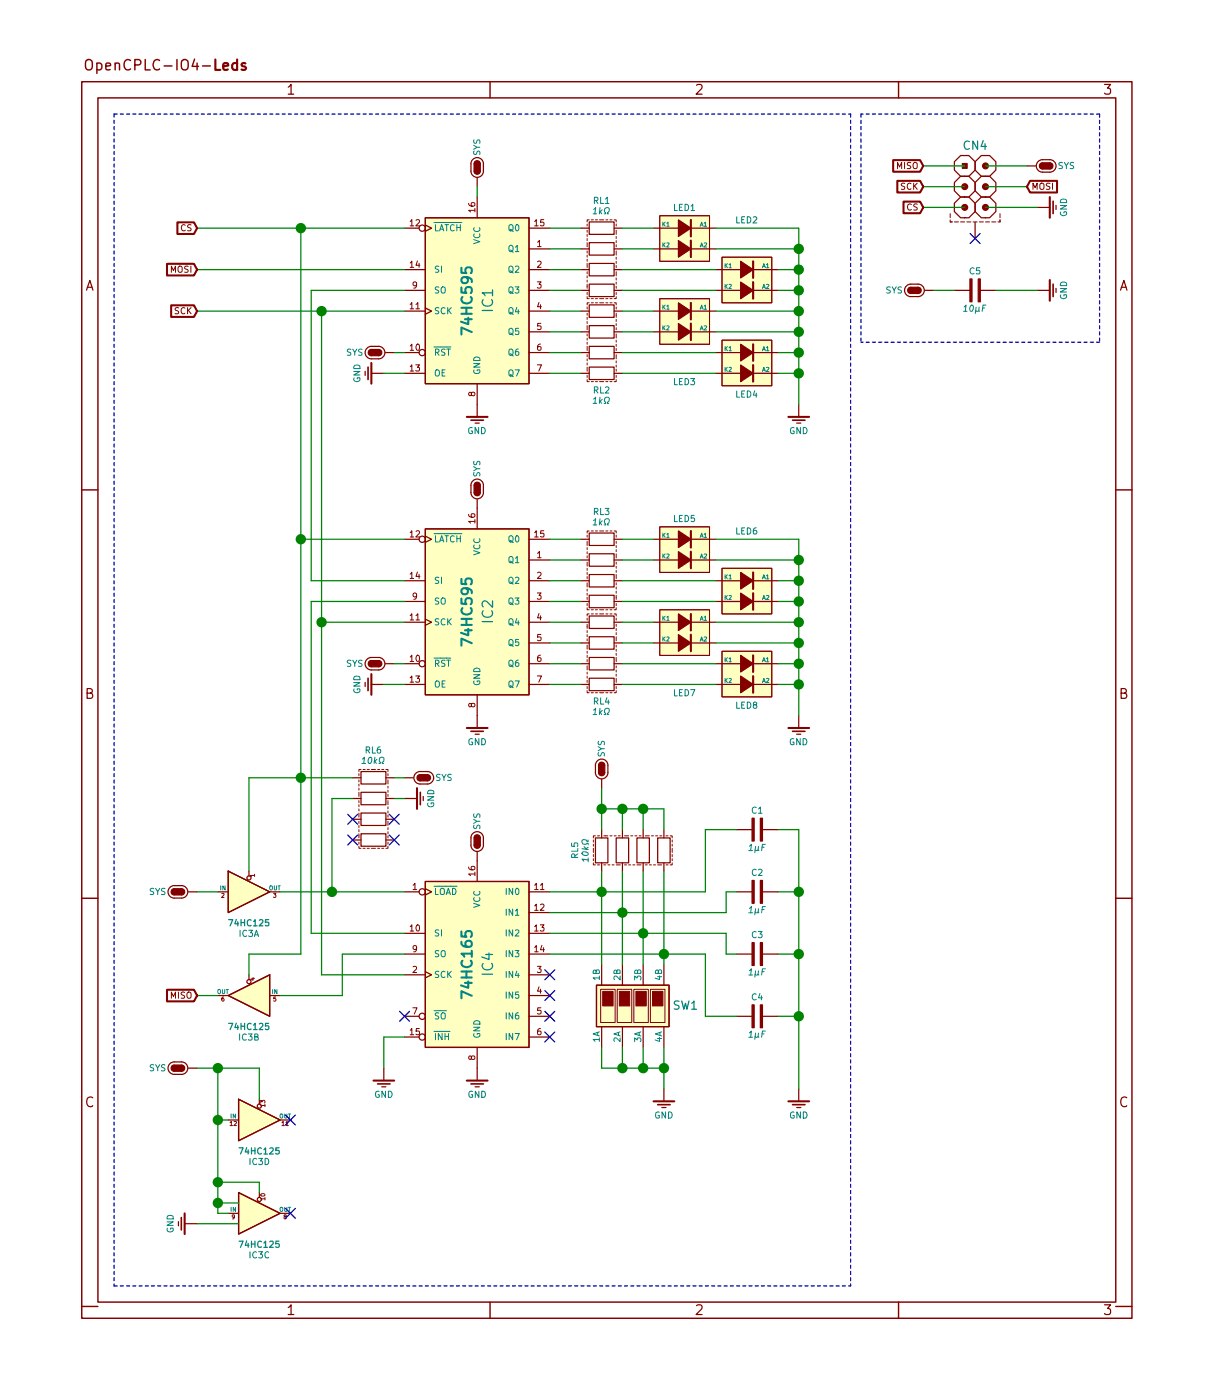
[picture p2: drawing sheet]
<svg xmlns="http://www.w3.org/2000/svg" width="149mm" height="171mm" viewBox="0 0 149 171" stroke-linecap="round" stroke-linejoin="round" font-family="sans-serif">
<!-- layer: Layer 1 -->
<path d="M10 10h128.6v151.4h-128.6zM12 12h124.6v147.5h-124.6zM60 10v2M110 10v2M10 60h2M136.6 60h2M10 110h2M136.6 110h2M10 160h2M60 159.5v1.9M110 159.5v1.9M136.6 160h2" fill="none" stroke="#840000" stroke-width=".18"/>
<g fill="none" stroke="#840000" stroke-width=".15">
<path d="M35.3 10.7l.3-.4v1.2M35.3 11.5h.7M85.3 10.4a.49 .49 0 0 1 .6 0l.1 .2-.1 .2-.7 .7h.8M135.2 10.3h.8l-.4 .5a.29 .29 0 0 1 .4 .2l-.1 .5h-.5l-.2-.1M10.6 35.5l.4-1.2 .4 1.2M10.7 35.2h.6M137.2 35.5l.4-1.2 .4 1.2M137.3 35.2h.6M46.4 42.4a.76 .76 0 0 1 .7 .8 .76 .76 0 0 1-.7 .7M10.7 84.9l.5-.1a.28 .28 0 0 0 .1-.3 .28 .28 0 0 0-.2-.2h-.4v1.2h.4a.32 .32 0 0 0 .3-.3 .32 .32 0 0 0-.3-.3M137.3 84.9l.5-.1a.28 .28 0 0 0 .1-.3 .28 .28 0 0 0-.2-.2h-.4v1.2h.4a.32 .32 0 0 0 .3-.3 .32 .32 0 0 0-.3-.3M11.4 134.4a.48 .48 0 0 0-.6 0 .48 .48 0 0 0-.2 .6 .44 .44 0 0 0 .2 .5 .44 .44 0 0 0 .6-.1"/>
<path d="M137.9 134.4a.48 .48 0 0 0-.5 0 .48 .48 0 0 0-.2 .6 .44 .44 0 0 0 .2 .5 .44 .44 0 0 0 .5-.1M85.3 159.9a.49 .49 0 0 1 .6-.1l.1 .2-.1 .3-.7 .7h.8M135.2 159.8h.8l-.4 .4a.29 .29 0 0 1 .4 .3l-.1 .4-.5 .1-.2-.1M35.3 160.1l.3-.3v1.2M35.3 161h.7"/>
</g>
<path d="M46.4 42.8a.38 .38 0 0 1 .3 .4 .38 .38 0 0 1-.3 .4z" fill="#840000"/>
<path d="M45.5 42.4a.76 .76 0 0 0-.8 .8 .76 .76 0 0 0 .8 .7M46.4 42.8a.38 .38 0 0 1 .3 .4 .38 .38 0 0 1-.3 .4z" fill="none" stroke="#840000" stroke-width=".15"/>
<path d="M45.2 42.9l.3-.1v.8a.39 .39 0 0 1-.4-.3 .39 .39 0 0 1 .1-.4z" fill="#840000"/>
<path d="M45.2 42.9l.3-.1v.8a.39 .39 0 0 1-.4-.3 .39 .39 0 0 1 .1-.4zM45.5 43.9h.9M45.5 42.4h.9M47.2 43.2h1.1" fill="none" stroke="#840000" stroke-width=".15"/>
<path d="M45.5 42.8h.9v.8h-.9z" fill="#840000" stroke="#840000" stroke-width=".15"/>
<path d="M43 42.8l-.3-.1-.2 .1v.3a.29 .29 0 0 1 .4 .1 .29 .29 0 0 1 0 .3h-.4M43.2 42.7l.2 .5 .3-.5M43.4 43.2v.3M44.3 42.8l-.3-.1-.1 .2v.2a.31 .31 0 0 1 .4 .3l-.1 .1h-.3" fill="none" stroke="#008484" stroke-width=".13"/>
<path d="M29.2 134.6l5.1 2.6-5.1 2.5z" fill="#ffffc2"/>
<path d="M29.2 134.6l5.1 2.6-5.1 2.5z" fill="none" stroke="#ffffc2" stroke-width=".12"/>
<g fill="none" stroke="#840000" stroke-width=".15">
<path d="M27.9 137.2h1.3M29.2 134.6l5.1 2.6-5.1 2.5zM31.7 134.6v.6M34.3 137.2h1.3"/>
<circle cx="31.7" cy="135.5" r=".25"/>
</g>
<path d="M28.3 136.4v.5M28.8 136.4v.5l-.3-.5v.5M34.3 136.5h.3v.3l-.1 .1h-.2zM34.8 136.4l.1 .5 .2-.1v-.4M35.3 136.4h.3M35.4 136.4v.5" fill="none" stroke="#008484" stroke-width=".12"/>
<path d="M28.2 137.5l.1-.2v.5M28.2 137.8h.3M28.7 137.4h.2l.1 .1-.4 .3h.4M31.9 135.1v-.4l.2 .2 .1-.1h.2v.3M32.4 135.4h-.5l.2 .1M32.4 135.2v.3M34.5 137.5l.2-.2v.5M34.5 137.8h.3M35 137.5l.2-.2v.5M35 137.8h.3" fill="none" stroke="#840000" stroke-width=".12"/>
<path d="M30.6 141.9v.7M31.4 141.9a.34 .34 0 0 0-.5 .3 .34 .34 0 0 0 .5 .3M31.7 141.9h.4l-.2 .3h.2v.3l-.1 .1-.3-.1M32.5 141.9a.38 .38 0 0 1 .4 .3 .38 .38 0 0 1-.4 .4z" fill="none" stroke="#008484" stroke-width=".13"/>
<path d="M29.3 140.6h.5l-.4 .7M30.2 140.5l-.2 .6h.5M30.4 140.8v.5M30.8 140.6v.7M30.8 140.9h.4M31.2 140.6v.7M32 140.6a.36 .36 0 0 0-.5 .3 .36 .36 0 0 0 .4 .4l.1-.1M32.3 141.3h.4M32.3 140.8l.2-.2v.7M33 140.6h.3l.2 .2-.5 .5h.5M34.2 140.6h-.4v.3h.4v.3l-.2 .1-.2-.1" fill="none" stroke="#008484" stroke-width=".15"/>
<path d="M29.2 146l5.1 2.6-5.1 2.5z" fill="#ffffc2"/>
<path d="M29.2 146l5.1 2.6-5.1 2.5z" fill="none" stroke="#ffffc2" stroke-width=".12"/>
<g fill="none" stroke="#840000" stroke-width=".15">
<path d="M27.9 148.6h1.3M29.2 146l5.1 2.6-5.1 2.5zM31.7 146.1v.5M34.3 148.6h1.3"/>
<circle cx="31.7" cy="146.9" r=".25"/>
</g>
<path d="M28.7 149l-.1 .1-.1-.1-.1-.2h.3v.3l-.2 .2M32 146.2a.26 .26 0 0 1 .2-.1 .26 .26 0 0 1 .2 .3 .29 .29 0 0 1-.5-.1zM32.4 146.8h-.5l.2 .2M32.4 146.7v.3M34.9 149l-.1-.1a.14 .14 0 0 1 .1-.1 .14 .14 0 0 1 .2 .1h-.1a.18 .18 0 0 0-.2 .2 .18 .18 0 0 0 .2 .2l.1-.1-.1-.2" fill="none" stroke="#840000" stroke-width=".12"/>
<path d="M28.3 147.9v.5M28.8 147.9v.5l-.3-.5v.5M34.3 147.9h.3v.3l-.1 .2-.2-.1zM34.8 147.9l.1 .5 .2-.1v-.4M35.3 147.9h.3M35.4 147.9v.5" fill="none" stroke="#008484" stroke-width=".12"/>
<path d="M30.6 153.3v.8M31.4 153.4a.35 .35 0 0 0-.5 .3 .35 .35 0 0 0 .5 .3M31.7 153.3h.4l-.2 .3h.2v.4l-.1 .1-.3-.1M32.9 153.4a.36 .36 0 0 0-.5 .2 .36 .36 0 0 0 .4 .5l.1-.1" fill="none" stroke="#008484" stroke-width=".13"/>
<path d="M29.3 152h.5l-.4 .8M30.2 152l-.2 .5h.5M30.4 152.2v.6M30.8 152v.8M30.8 152.3h.4M31.2 152v.8M32 152.1a.36 .36 0 0 0-.5 .2 .36 .36 0 0 0 .4 .5l.1-.1M32.3 152.8h.4M32.3 152.2l.2-.2v.8M33 152.1l.3-.1 .2 .2-.5 .6h.5M34.2 152h-.4v.3h.4v.4l-.2 .1-.2-.1" fill="none" stroke="#008484" stroke-width=".15"/>
<path d="M27.9 121.9l5.1-2.5v5.1z" fill="#ffffc2"/>
<path d="M27.9 121.9l5.1-2.5v5.1z" fill="none" stroke="#ffffc2" stroke-width=".12"/>
<g fill="none" stroke="#840000" stroke-width=".15">
<path d="M30.5 119.4v.6M26.7 121.9h1.2M27.9 121.9l5.1-2.5v5.1zM33 121.9h1.3"/>
<circle cx="30.5" cy="120.2" r=".25"/>
</g>
<path d="M30.8 119.8h.4M31 119.7v.3l-.4-.1M27.4 122.1l-.2 .1v.3l.1 .1h.1v-.3h-.1l-.1 .1M33.8 122.1h-.3v.2h.2l.1 .3h-.3" fill="none" stroke="#840000" stroke-width=".12"/>
<path d="M26.7 121.2h.3v.3l-.1 .2-.2-.1zM27.2 121.2l.1 .5 .2-.1v-.4M27.7 121.2h.3M27.8 121.2v.5M33.4 121.2v.5M33.9 121.2v.5l-.3-.5v.5" fill="none" stroke="#008484" stroke-width=".12"/>
<path d="M29.3 126.6v.8M30.1 126.7a.34 .34 0 0 0-.4 .3 .34 .34 0 0 0 .4 .3M30.4 126.6h.5l-.3 .3 .2 .1v.3l-.1 .1-.3-.1M31.2 127l.3-.1 .1-.1-.1-.1-.3-.1v.8h.3l.1-.3-.2-.1" fill="none" stroke="#008484" stroke-width=".13"/>
<path d="M28 125.3h.5l-.3 .8M28.9 125.3l-.1 .5h.4M29.1 125.6v.5M29.5 125.3v.8M29.5 125.7h.4M29.9 125.3v.8M30.7 125.4a.36 .36 0 0 0-.5 .3 .36 .36 0 0 0 .4 .4l.1-.1M31 126.1h.5M31 125.6l.2-.3v.8M31.7 125.4l.4-.1 .1 .3-.5 .5h.5M32.9 125.3h-.4v.4h.4v.3l-.1 .1-.3-.1" fill="none" stroke="#008484" stroke-width=".15"/>
<path d="M27.9 106.7l5.1 2.5-5.1 2.6z" fill="#ffffc2"/>
<path d="M27.9 106.7l5.1 2.5-5.1 2.6z" fill="none" stroke="#ffffc2" stroke-width=".12"/>
<g fill="none" stroke="#840000" stroke-width=".15">
<path d="M22.2 108.5a.76 .76 0 0 1 .8 .7 .76 .76 0 0 1-.8 .8M26.7 109.2h1.2M27.9 106.7l5.1 2.5-5.1 2.6zM30.5 106.7v.6M33 109.2h1.3"/>
<circle cx="30.5" cy="107.5" r=".25"/>
</g>
<path d="M27.2 109.4h.2v.1l-.3 .4h.3M31.2 107.2h-.5l.1 .1M31.2 107.1v.2M33.5 109.4h.3l-.2 .2 .2 .1v.2h-.3" fill="none" stroke="#840000" stroke-width=".12"/>
<path d="M27 108.5v.5M27.6 108.5v.5l-.3-.5v.5M33 108.5h.3l.1 .3-.2 .2-.2-.1zM33.6 108.5l.1 .5 .2-.1v-.4M34 108.5h.3M34.2 108.5v.5" fill="none" stroke="#008484" stroke-width=".12"/>
<path d="M29.4 113.9v.8M30.2 114a.34 .34 0 0 0-.5 .3 .34 .34 0 0 0 .5 .3M30.5 113.9h.4l-.2 .3 .2 .1v.4h-.3l-.1-.1M31.1 114.7l.3-.8 .2 .8M31.2 114.5h.4" fill="none" stroke="#008484" stroke-width=".13"/>
<path d="M28 112.6h.5l-.3 .8M28.9 112.6l-.1 .5h.4M29.1 112.9v.5M29.5 112.6v.8M29.5 113h.4M29.9 112.6v.8M30.7 112.7a.36 .36 0 0 0-.5 .3 .36 .36 0 0 0 .4 .4l.1-.1M31 113.4h.5M31 112.9l.2-.3v.8M31.7 112.7l.4-.1 .1 .3-.5 .5h.5M32.9 112.6h-.4v.4h.4v.3l-.1 .1-.3-.1" fill="none" stroke="#008484" stroke-width=".15"/>
<path d="M22.2 108.8a.38 .38 0 0 1 .4 .4 .38 .38 0 0 1-.4 .4z" fill="#840000"/>
<path d="M21.3 108.5a.76 .76 0 0 0-.7 .7 .76 .76 0 0 0 .7 .8M22.2 108.8a.38 .38 0 0 1 .4 .4 .38 .38 0 0 1-.4 .4z" fill="none" stroke="#840000" stroke-width=".15"/>
<path d="M21 109l.3-.2v.8a.39 .39 0 0 1-.3-.2 .39 .39 0 0 1 0-.4z" fill="#840000"/>
<path d="M127.6 19.6a.76 .76 0 0 0-.7 .7 .76 .76 0 0 0 .7 .8M21 109l.3-.2v.8a.39 .39 0 0 1-.3-.2 .39 .39 0 0 1 0-.4zM21.3 110h.9M21.3 108.5h.9M23.1 109.2h1" fill="none" stroke="#840000" stroke-width=".15"/>
<path d="M21.3 108.8h.9v.8h-.9z" fill="#840000" stroke="#840000" stroke-width=".15"/>
<path d="M18.8 108.8h-.3l-.1 .1v.2a.29 .29 0 0 1 .3 .1 .29 .29 0 0 1 0 .3h-.3M19 108.8l.3 .4 .3-.4M19.3 109.2v.4M20.2 108.8h-.3l-.1 .1v.2a.31 .31 0 0 1 .4 .4l-.1 .1-.3-.1" fill="none" stroke="#008484" stroke-width=".13"/>
<path d="M127.3 20.1l.3-.2v.8a.39 .39 0 0 1-.3-.2 .39 .39 0 0 1 0-.4z" fill="#840000"/>
<path d="M128.5 19.6a.76 .76 0 0 1 .8 .7 .76 .76 0 0 1-.8 .8M127.3 20.1l.3-.2v.8a.39 .39 0 0 1-.3-.2 .39 .39 0 0 1 0-.4z" fill="none" stroke="#840000" stroke-width=".15"/>
<path d="M128.5 19.9a.38 .38 0 0 1 .4 .4 .38 .38 0 0 1-.4 .4z" fill="#840000"/>
<path d="M127.6 19.6h.9M128.5 19.9a.38 .38 0 0 1 .4 .4 .38 .38 0 0 1-.4 .4zM125.7 20.3h1.1M127.6 21.1h.9" fill="none" stroke="#840000" stroke-width=".15"/>
<path d="M127.6 19.9h.9v.8h-.9z" fill="#840000" stroke="#840000" stroke-width=".15"/>
<path d="M130.1 19.9h-.3l-.1 .1v.2a.29 .29 0 0 1 .3 .1 .29 .29 0 0 1 0 .3h-.4M130.3 19.9l.3 .4 .2-.4M131.4 19.9h-.2l-.2 .1 .1 .2a.31 .31 0 0 1 .3 .4l-.1 .1-.3-.1M130.6 20.3v.4" fill="none" stroke="#008484" stroke-width=".13"/>
<circle cx="118.1" cy="25.4" r=".36" fill="#840000"/>
<circle cx="118.1" cy="25.4" r=".36" fill="none" stroke="#840000" stroke-width=".15"/>
<circle cx="118.1" cy="22.9" r=".36" fill="#840000"/>
<circle cx="118.1" cy="22.9" r=".36" fill="none" stroke="#840000" stroke-width=".15"/>
<circle cx="120.6" cy="25.4" r=".36" fill="#840000"/>
<circle cx="120.6" cy="25.4" r=".36" fill="none" stroke="#840000" stroke-width=".15"/>
<circle cx="120.6" cy="22.9" r=".36" fill="#840000"/>
<circle cx="120.6" cy="22.9" r=".36" fill="none" stroke="#840000" stroke-width=".15"/>
<circle cx="120.7" cy="20.3" r=".36" fill="#840000"/>
<g fill="none" stroke="#840000" stroke-width=".15">
<path d="M116.8 19.8l.8-.7h1l.8 .7v1l-.8 .8h-1l-.8-.8zM119.4 19.8l.7-.7h1.1l.7 .7v1l-.7 .8h-1.1l-.7-.8zM112.4 34.8a.76 .76 0 0 1 .8 .8 .76 .76 0 0 1-.8 .7M116.8 24.9l.8-.8h1l.8 .8v1l-.8 .8h-1l-.8-.8zM116.8 22.4l.8-.8h1l.8 .8v1l-.8 .7h-1l-.8-.7zM118.1 20.3h.1M118.1 22.9h.1M118.1 25.4h.1M119.4 24.9l.7-.8h1.1l.7 .8v1l-.7 .8h-1.1l-.7-.8zM119.4 22.4l.7-.8h1.1l.7 .8v1l-.7 .7h-1.1l-.7-.7zM119.4 27.2v2M120.6 20.3h.1"/>
<path d="M120.6 22.9h.1M120.6 25.4h.1"/>
<circle cx="120.7" cy="20.3" r=".36"/>
</g>
<path d="M117.8 20h.6v.6h-.6z" fill="#840000" stroke="#840000" stroke-width=".12"/>
<path d="M116.3 26.2v.5M116.3 26.9v.3h.3M116.8 27.2h.5M117.6 27.2h.5M118.4 27.2h.5M119.1 27.2h.5M119.9 27.2h.5M120.6 27.2h.6M121.4 27.2h.5M122.4 26.9v.3h-.2M122.4 26.2v.5" fill="none" stroke="#840000" stroke-width=".12"/>
<path d="M118.7 17.3a.46 .46 0 0 0-.6 .1 .46 .46 0 0 0 0 .6v.1a.34 .34 0 0 0 .6 .1M119.7 17.3v1l-.6-1v1M120.4 17.2l-.3 .7h.7M120.6 17.6v.7" fill="none" stroke="#008484" stroke-width=".15"/>
<path d="M112.4 35.2a.38 .38 0 0 1 .4 .4 .38 .38 0 0 1-.4 .3z" fill="#840000"/>
<path d="M111.5 34.8a.76 .76 0 0 0-.8 .8 .76 .76 0 0 0 .8 .7M112.4 35.2a.38 .38 0 0 1 .4 .4 .38 .38 0 0 1-.4 .3z" fill="none" stroke="#840000" stroke-width=".15"/>
<path d="M111.2 35.3l.3-.1v.7a.39 .39 0 0 1-.3-.2 .39 .39 0 0 1 0-.4z" fill="#840000"/>
<path d="M57.7 21a.76 .76 0 0 0 .7 .7 .76 .76 0 0 0 .8-.7M111.2 35.3l.3-.1v.7a.39 .39 0 0 1-.3-.2 .39 .39 0 0 1 0-.4zM111.5 36.3h.9M111.5 34.8h.9M113.2 35.6h1.1" fill="none" stroke="#840000" stroke-width=".15"/>
<path d="M111.5 35.2h.9v.7h-.9z" fill="#840000" stroke="#840000" stroke-width=".15"/>
<path d="M109 35.2l-.3-.1-.1 .1v.2a.29 .29 0 0 1 .3 .1 .29 .29 0 0 1 0 .4h-.3M109.2 35.1l.3 .4 .2-.4M109.5 35.5v.4M110.4 35.2l-.3-.1-.2 .2 .1 .1a.31 .31 0 0 1 .3 .4l-.1 .1h-.3" fill="none" stroke="#008484" stroke-width=".13"/>
<path d="M58 21h.8a.38 .38 0 0 1-.4 .3 .38 .38 0 0 1-.4-.3z" fill="#840000"/>
<path d="M57.7 20.1a.76 .76 0 0 1 .7-.8 .76 .76 0 0 1 .8 .8M58 21h.8a.38 .38 0 0 1-.4 .3 .38 .38 0 0 1-.4-.3z" fill="none" stroke="#840000" stroke-width=".15"/>
<path d="M58.1 19.8l.1-.1a.39 .39 0 0 1 .6 .4h-.8z" fill="#840000"/>
<path d="M58.1 19.8l.1-.1a.39 .39 0 0 1 .6 .4h-.8zM57.7 20.1v.9M58.4 21.8v1.1M59.2 20.1v.9M46.4 80.5a.76 .76 0 0 1 .7 .8 .76 .76 0 0 1-.7 .7" fill="none" stroke="#840000" stroke-width=".15"/>
<path d="M58 20.1h.8v.9h-.8z" fill="#840000" stroke="#840000" stroke-width=".15"/>
<path d="M58 17.8l.4 .2-.4 .3M58 18.5v.3l.1 .1h.2l.1-.3 .2-.1 .2 .1-.1 .3M58 17.1v.3l.1 .1h.2a.29 .29 0 0 1 .1-.3 .29 .29 0 0 1 .3 0v.4M58.4 18h.4" fill="none" stroke="#008484" stroke-width=".13"/>
<path d="M46.4 80.9a.38 .38 0 0 1 .3 .4 .38 .38 0 0 1-.3 .4z" fill="#840000"/>
<path d="M45.5 80.5a.76 .76 0 0 0-.8 .8 .76 .76 0 0 0 .8 .7M46.4 80.9a.38 .38 0 0 1 .3 .4 .38 .38 0 0 1-.3 .4z" fill="none" stroke="#840000" stroke-width=".15"/>
<path d="M45.2 81l.3-.1v.8a.39 .39 0 0 1-.4-.3 .39 .39 0 0 1 .1-.4z" fill="#840000"/>
<g fill="none" stroke="#840000" stroke-width=".15">
<path d="M116.8 35.6h1.9M120 35.6h1.9M44.7 45.5v.5M45.5 45.7h1.5M58.2 51.8h.5M58.4 49.5v1.6M71.1 76.2h1M71.1 78.7h1M71.1 73.7h1M71.1 71.1h1M71.1 68.6h1M71.1 66h1"/>
<path d="M72.1 78h3.1v1.5h-3.1zM72.1 75.4h3.1v1.6h-3.1zM72.1 65.3h3.1v1.5h-3.1zM72.1 67.8h3.1v1.5h-3.1zM72.1 70.4h3.1v1.5h-3.1zM72.1 72.9h3.1v1.5h-3.1zM75.2 76.2h1M75.2 78.7h1M75.2 73.7h1M75.2 71.1h1M75.2 68.6h1M75.2 66h1"/>
<path d="M44.7 83.6v.5M45.2 81l.3-.1v.8a.39 .39 0 0 1-.4-.3 .39 .39 0 0 1 .1-.4zM45.5 82h.9M45.5 80.5h.9M45.5 83.8h1.5M47.2 81.3h1.1M51.4 94.5a.76 .76 0 0 0-.7 .7 .76 .76 0 0 0 .7 .8M58.2 89.9h.5M58.4 87.6v1.6M71.1 81.3h1M71.1 83.8h1M72.1 83.1h3.1v1.5h-3.1z"/>
<path d="M72.1 80.5h3.1v1.5h-3.1zM75.2 81.3h1M75.2 83.8h1M49.5 109.2h1.8M49.5 114.3h2.6M49.5 116.8h2.6M49.5 119.4h2.6M52.1 107.9h12.7v20.4h-12.7zM52.1 108.8l.7 .4-.7 .4M52.1 119l.7 .4-.7 .4M58.4 105.4v2.5M64.8 109.2h2.5"/>
<path d="M64.8 114.3h2.5M64.8 111.8h2.5M64.8 116.8h2.5M64.8 119.4h2.5M72.9 102.6h1.5v3.1h-1.5zM73.7 101.6v1M73.7 105.7v1M75.4 102.6h1.6v3.1h-1.6zM76.2 101.6v1M76.2 105.7v1M78 102.6h1.5v3.1h-1.5zM78.7 101.6v1"/>
<path d="M78.7 105.7v1M80.5 102.6h1.5v3.1h-1.5zM81.3 101.6v1M81.3 105.7v1M90.2 109.2h1.9M90.2 116.8h1.9M90.2 101.6h1.9M93.3 109.2h1.9M93.3 116.8h1.9M93.3 101.6h1.9M49.5 127h1.8M49.5 124.5h1.8"/>
<path d="M58.4 128.3v2.5M64.8 127h2.5M64.8 121.9h2.5M64.8 124.5h2.5M90.2 124.5h1.9M93.3 124.5h1.9"/>
<circle cx="51.7" cy="109.2" r=".38"/>
<circle cx="51.7" cy="127" r=".38"/>
<circle cx="51.7" cy="124.5" r=".38"/>
</g>
<g fill="#840000" stroke="#840000" stroke-width=".15">
<path d="M45.5 80.9h.9v.8h-.9z"/>
<path d="M119.8 34.2h.2v2.8h-.2z"/>
<path d="M118.7 34.2h.3v2.8h-.3z"/>
<path d="M92.1 100.2h.2v2.8h-.2z"/>
<path d="M93.1 100.2h.2v2.8h-.2z"/>
<path d="M92.1 107.8h.2v2.8h-.2z"/>
<path d="M93.1 107.8h.2v2.8h-.2z"/>
<path d="M92.1 115.4h.2v2.8h-.2z"/>
<path d="M93.1 115.4h.2v2.8h-.2z"/>
<path d="M92.1 123.1h.2v2.8h-.2z"/>
<path d="M93.1 123.1h.2v2.8h-.2z"/>
</g>
<g fill="none" stroke="#008484" stroke-width=".13">
<path d="M118 38.1h.4M118 37.6l.3-.2-.1 .7M118.8 37.4h.2a.42 .42 0 0 1 .2 .4 .42 .42 0 0 1-.3 .3l-.2-.3zM119.3 32.9a.35 .35 0 0 0-.5 .3 .35 .35 0 0 0 .4 .3h.1M119.5 37.6l-.1 .8M119.8 38l.1 .1M119.9 37.6l-.1 .5h-.2l-.1-.1M119.9 32.8h-.3l-.1 .3h.4v.4l-.1 .1-.3-.1M120.3 37.7h.2M120.7 37.4h-.4l-.1 .7M43.3 45.5h.8l-.8 .4h.8M43.4 46.3a.36 .36 0 0 0 .3 .4 .36 .36 0 0 0 .3-.4h-.3v.1"/>
<path d="M43.4 44.8a.41 .41 0 0 1 .5-.1 .41 .41 0 0 1 .2 .4h-.8zM57.8 52.4l-.1-.1a.39 .39 0 0 0-.3 .4 .39 .39 0 0 0 .3 .4l.1-.1v-.2h-.1M58.6 52.3v.8l-.4-.8v.8M59 52.3a.39 .39 0 0 1 .4 .4 .39 .39 0 0 1-.4 .4zM72.6 64.3h.5M72.7 63.8l.2-.3-.1 .8M72.8 62.7l.4-.1v-.3h-.4v.7M72.9 62.7l.3 .3M73.5 63.5l-.1 .8M73.5 64l.2 .3M73.5 62.3v.7h.4M73.7 63.8l-.3 .3"/>
<path d="M74 64.3h.1v-.2a.32 .32 0 0 1 0-.5 .32 .32 0 0 1 .5 .2l-.3 .5h.2M74.1 62.3h.4l-.2 .3h.2v.3l-.1 .1-.3-.1M43 80.9l-.3-.1-.2 .1v.3a.29 .29 0 0 1 .4 .1 .29 .29 0 0 1 0 .3h-.4M43.2 80.8l.2 .5 .3-.5M43.3 83.6h.8l-.8 .4h.8M43.4 84.4a.36 .36 0 0 0 .3 .4 .36 .36 0 0 0 .3-.4h-.3v.1M43.4 82.9a.41 .41 0 0 1 .5-.1 .41 .41 0 0 1 .2 .4h-.8zM43.4 81.3v.3M44.3 80.9l-.3-.1-.1 .2v.2a.31 .31 0 0 1 .4 .3l-.1 .1h-.3M57.8 90.5v-.1a.39 .39 0 0 0-.4 .4 .39 .39 0 0 0 .3 .4l.2-.1v-.2h-.2M58.6 90.4v.8l-.4-.8v.8M59 90.4a.39 .39 0 0 1 .4 .4 .39 .39 0 0 1-.4 .4z"/>
<path d="M72.6 87.5h.5M72.7 87l.2-.3-.1 .8M72.8 85.9l.4-.1v-.3h-.4v.7M72.9 85.9l.3 .3M73.5 86.7l-.1 .8M73.5 87.2l.2 .3M73.5 85.5v.7h.4M73.7 87l-.3 .3M74 87.5h.1v-.1a.32 .32 0 0 1 0-.6 .32 .32 0 0 1 .5 .2l-.3 .5h.2M74.3 85.4l-.2 .6h.5M74.5 85.7v.5M92.6 98.9a.35 .35 0 0 0-.5 .3 .35 .35 0 0 0 .4 .4l.1-.1"/>
<path d="M92.9 99.6h.4M92.9 99.1l.2-.3v.8M53.1 108.5h2.9M53.3 108.8v.8h.4M53.7 113.9h-.3h-.1v.3l.3 .1 .1 .2-.1 .1h-.3M53.7 119l-.3-.1-.1 .1v.3l.3 .1 .1 .2-.1 .1h-.3M53.7 116.5l-.3-.1-.1 .1v.2l.3 .1 .1 .2-.1 .2-.3-.1M53.9 108.9l.2-.1a.27 .27 0 0 1 .3 .2v.4l-.3 .2-.2-.2zM54.1 113.9v.7M54.1 116.5l.1-.1a.27 .27 0 0 1 .3 .3v.4l-.2 .1-.2-.1a.54 .54 0 0 1 0-.6zM54.5 119a.34 .34 0 0 0-.5 .3 .34 .34 0 0 0 .5 .3M54.6 109.6l.3-.8 .2 .8"/>
<path d="M54.7 109.3h.4M54.8 118.9v.8M54.9 119.3l.3 .4M55.2 118.9l-.4 .5M55.4 108.8a.38 .38 0 0 1 .4 .4 .38 .38 0 0 1-.4 .4zM58 110.6l.8 .3-.8 .2M58.1 109.9a.36 .36 0 0 0 .2 .5 .36 .36 0 0 0 .5-.3l-.1-.2M58.1 109.2a.36 .36 0 0 0 .2 .5 .36 .36 0 0 0 .5-.4l-.1-.1M62 108.8v.8M62 111.3v.8M62 113.9v.7M62 116.4v.8"/>
<path d="M62 118.9v.8M62.8 108.8v.8l-.5-.8v.8M62.8 111.3v.8l-.5-.8v.8M62.8 113.9v.7l-.5-.7v.7M62.8 116.4v.8l-.5-.8v.8M62.8 118.9v.8l-.5-.8v.8M63.1 116.4h.4l-.2 .3 .2 .1v.3l-.1 .1-.3-.1M63.1 112.1h.4M63.1 111.6l.2-.3v.8M63.1 113.9h.3l.1 .2-.4 .5h.4M63.2 108.8h.1a.41 .41 0 0 1 .2 .4 .41 .41 0 0 1-.2 .4 .5 .5 0 0 1-.1-.8zM63.3 118.9l-.2 .6h.5"/>
<path d="M63.4 119.2v.5M70 103.3v.3l.3 .1v-.4h.4v.1v.3M70.4 105l-.1-.4h-.2l-.1 .4h.7M70.7 103.9v.3h-.7M70.7 104.6l-.3 .2M71.2 103.9l.8 .1M71.3 104.3a.42 .42 0 0 1 .7 .4 .4 .4 0 0 1-.5 .1 .4 .4 0 0 1-.2-.4zM71.5 103.7l.3 .3M72 103.8l-.3 .1M72 105.3l-.8-.1 .3 .3M72 102.9v.1h-.1l-.1-.1-.5-.1a.33 .33 0 0 0 .1 .6 .33 .33 0 0 0 .5-.1h.1v.2M72 105.1v.4"/>
<path d="M91.7 104.2h.4M91.7 111.8h.4M91.7 119.4h.4M91.7 103.6l.3-.2-.1 .8M91.7 111.3l.3-.3-.1 .8M91.7 118.9l.3-.3-.1 .8M92.5 103.7l-.1 .7M92.5 111.3l-.1 .7M92.5 118.9l-.1 .8M92.6 106.5a.35 .35 0 0 0-.5 .3 .35 .35 0 0 0 .4 .4l.1-.1M92.6 114.1a.35 .35 0 0 0-.5 .3 .35 .35 0 0 0 .4 .4h.1M92.8 104.1l.1 .1"/>
<path d="M92.8 111.7l.1 .1M92.8 119.3l.1 .1M92.8 114.1h.5l-.3 .3h.3v.4h-.2h-.3M92.9 103.7l-.1 .4-.2 .1-.1-.1M92.9 111.3l-.1 .5h-.2l-.1-.1M92.9 118.9l-.1 .5h-.2l-.1-.1M92.9 106.5h.2h.2v.2l-.5 .5h.5M93.3 103.8h.2M93.3 111.4h.2M93.3 119h.2M93.7 103.4h-.4l-.1 .8M93.7 111h-.4l-.1 .8"/>
<path d="M93.7 118.6h-.4l-.1 .8M53.1 126.3h2M53.1 123.8h1.6M53.3 126.6v.7M53.7 124.1l-.3-.1-.1 .1v.2l.3 .2 .1 .1-.1 .2h-.3M54.1 124.1l.1-.1a.27 .27 0 0 1 .3 .3v.4l-.2 .1h-.2a.54 .54 0 0 1 0-.7zM54.1 126.6v.7l-.4-.7v.7M54.5 126.6v.7M54.5 126.9h.4M54.9 126.6v.7M58 125.8h.8l-.8 .4h.8M58 126.6a.35 .35 0 0 0 .4 .4 .35 .35 0 0 0 .3-.4h-.3v.1"/>
<path d="M58.1 125.1a.4 .4 0 0 1 .4-.1 .4 .4 0 0 1 .3 .4h-.8zM62 121.5v.8M62 124v.8M62 126.6v.7M62.8 121.5v.8l-.5-.8v.8M62.8 124v.8l-.5-.8v.8M62.8 126.6v.7l-.5-.7v.7M63.1 126.6h.5l-.4 .7M63.4 124h-.1a.47 .47 0 0 0-.1 .8l.3-.1v-.3l-.3-.1-.1 .2M63.5 121.5h-.4v.3h.4v.4l-.1 .1-.3-.1M91.7 127h.4M91.7 126.5l.3-.2-.1 .7"/>
<path d="M92.5 126.5l-.1 .8M92.6 121.8a.35 .35 0 0 0-.5 .3 .35 .35 0 0 0 .4 .3h.1M92.8 126.9l.1 .1M92.9 126.5l-.1 .5h-.2l-.1-.1M93 121.7l-.1 .5h.4M93.2 121.9v.6M93.3 126.6h.2M93.7 126.3h-.4l-.1 .7"/>
</g>
<g fill="none" stroke="#840000" stroke-width=".12">
<path d="M71.9 68.8v.5M71.9 65.5v.3M71.9 66.3v.5M71.9 67.1v.2M71.9 67.6v.2M71.9 68.1v.2M71.9 69.6v.2M71.9 70.1v.3M71.9 70.6v.3M71.9 71.4v.5M71.9 72.1v.3M71.9 72.6v.3"/>
<path d="M71.9 73.2v.2M71.9 73.9v.3M71.9 75.7v.2M71.9 76.5v.5M71.9 77.2v.3M71.9 77.7v.3M71.9 78.2v.3M71.9 79v.5M71.9 79.8v.2M71.9 74.4v.3h.2M72.1 75.2h-.2v.2M72.1 65h-.2v.3"/>
<path d="M72.4 74.7h.2M72.4 65h.2M72.4 75.2h.2M72.9 74.7h.3M72.9 65h.3M72.9 75.2h.3M73.4 74.7h.5M73.4 65h.5M73.4 75.2h.5M74.2 74.7h.2M74.2 65h.2M74.2 75.2h.2"/>
<path d="M74.7 74.7h.2M74.7 75.2h.2M74.7 65h.2M75.2 65h.2v.3M75.2 75.2h.2v.2M75.4 74.4v.3h-.2M75.4 65.5v.3M75.4 66.3v.2M75.4 66.8v.3M75.4 67.3v.3M75.4 67.8v.5M75.4 68.8v.3"/>
<path d="M75.4 69.3v.3M75.4 69.8v.3M75.4 70.4v.5M75.4 71.4v.2M75.4 71.9v.2M75.4 72.4v.2M75.4 72.9v.5M75.4 73.9v.3M75.4 75.7v.2M75.4 76.5v.2M75.4 77v.2M75.4 77.5v.2"/>
<path d="M75.4 78v.5M75.4 79v.2M75.4 79.5v.3M71.9 84.6v.2h.2M71.9 80.3v.2M71.9 80.8v.2M71.9 81.5v.5M71.9 82.3v.3M71.9 82.8v.3M71.9 83.3v.3M71.9 84.1v.2M72.4 84.8h.2"/>
<path d="M72.9 84.8h.3M73.4 84.8h.5M74.2 84.8h.2M74.7 84.8h.2M75.4 80.5v.5M75.4 80v.3M75.4 81.5v.3M75.4 82v.3M75.4 82.5v.3M75.4 83.1v.5M75.4 84.1v.2M75.4 84.6v.2h-.2"/>
<path d="M72.6 105.7v.2h.3M72.6 102.9v.2M72.6 103.4v.2M72.6 103.9v.5M72.6 104.6v.3M72.6 105.2v.2M72.9 102.4h-.3v.2M73.2 102.4h.2M73.2 105.9h.2M73.9 102.4h.5M73.9 105.9h.3M74.4 105.9h.3"/>
<path d="M74.7 102.4h.2M74.9 105.9h.3M75.2 102.4h.2M75.4 105.9h.5M75.7 102.4h.2M76.5 102.4h.5M76.5 105.9h.2M77 105.9h.2M77.2 102.4h.3M77.5 105.9h.2M77.7 102.4h.3M78 105.9h.5"/>
<path d="M78.2 102.4h.3M79 102.4h.5M79 105.9h.2M79.5 105.9h.3M79.8 102.4h.2M80 105.9h.3M80.3 102.4h.2M80.5 105.9h.5M80.8 102.4h.2M81.5 105.9h.3M81.5 102.4h.3M82 102.4h.3v.2"/>
<path d="M82.3 105.7v.2h-.3M82.3 102.9v.2M82.3 103.4v.2M82.3 103.9v.5M82.3 104.6v.3M82.3 105.2v.2"/>
</g>
<path d="M45.5 44.5v2.5M57.2 51.1h2.5M45.5 82.6v2.5M57.2 89.2h2.5" fill="none" stroke="#840000" stroke-width=".25"/>
<path d="M45.1 45v1.5M57.7 51.5h1.5M45.1 83.1v1.5M57.7 89.6h1.5" fill="none" stroke="#840000" stroke-width=".2"/>
<path d="M52.1 107.9h12.7v20.4h-12.7z" fill="#ffffc2" stroke="#ffffc2" stroke-width=".12"/>
<g fill="none" stroke="#840000" stroke-width=".13">
<path d="M50.2 114h.4M50.2 113.5l.2-.2v.7M50.6 108.4l.2-.2v.7M50.6 118.4l.3-.1 .1 .1v.2l-.5 .5h.5M50.6 108.9h.4M51 113.3h.1a.41 .41 0 0 1 .3 .3 .41 .41 0 0 1-.3 .4l-.2-.3zM51 116.1l-.1 .2-.3-.1v-.3l.3-.1a.49 .49 0 0 1-.1 .8h-.2M57.4 106.2v.1a.47 .47 0 0 0 .7 .1v-.3h-.4v.3l.1 .1M58.1 107h-.7l.2 .2M58.1 106.8v.4M65.5 108.9h.4M65.5 114h.4"/>
<path d="M65.5 111.5h.4M65.5 116.6h.4M65.5 108.4l.2-.2v.7M65.5 110.9l.2-.2v.8M65.5 113.5l.2-.2v.7M65.5 116l.2-.2v.8M65.8 118.3h.4l-.2 .3 .2 .1v.3l-.1 .1-.3-.1M66.1 113.3h.5l-.3 .3h.3l-.1 .4h-.3l-.1-.1M66.2 108.4l.2-.2v.7M66.2 110.8l.3-.1 .1 .2-.5 .6h.5M66.2 108.9h.4M66.3 115.8l-.1 .5h.4"/>
<path d="M66.5 116.1v.5M50.2 126.7h.4M50.2 126.2l.2-.2v.7M50.5 123.4h.6l-.4 .8M51.3 126h-.3l-.1 .3h.4v.4l-.4-.1M57.7 129.5a.22 .22 0 0 1 .4-.2 .22 .22 0 0 1 0 .4 .22 .22 0 0 1-.4-.1v-.2l-.1-.1a.22 .22 0 0 0-.2 .2 .22 .22 0 0 0 .2 .2l.1-.1M66 120.9l-.2 .5h.5M66.2 126h-.2a.47 .47 0 0 0 0 .7l.2-.1v-.3h-.2l-.2 .1M66.2 121.1v.5M66.2 123.4h-.4v.4h.4v.3l-.1 .1-.3-.1"/>
</g>
<path d="M59 119.3h1.3M59.2 118a.52 .52 0 0 0 0 .6 .52 .52 0 0 0 .6 .2 .47 .47 0 0 0 .4-.3 .47 .47 0 0 0 0-.5M59.5 116.9h.8M59.9 116.7v.8l-.9-.3" fill="none" stroke="#008484" stroke-width=".15"/>
<path d="M56.5 115.3a.54 .54 0 0 0 .5 .7l.6-.1a.41 .41 0 0 0-.1-.7h-.3a.4 .4 0 0 0-.1 .7l.1 .1M56.5 114.1v.6h.6l-.1-.1v-.4l.1-.1h.5l.2 .1v.4l-.2 .1M56.5 119.7h1.3M56.5 119h1.3M56.6 117.7a.52 .52 0 0 0 0 .6 .52 .52 0 0 0 .6 .1 .47 .47 0 0 0 .5-.2 .47 .47 0 0 0-.1-.5M57.1 119v.7M57.8 116.8h-1.3l.3 .4M57.8 116.4v.8M56.9 120.4h.9M57.3 120.2v.8l-.9-.3M57.8 121.9l-1.3-.5v.9" fill="none" stroke="#008484" stroke-width=".25"/>
<path d="M51.1 95l.3-.1v.7a.39 .39 0 0 1-.3-.2 .39 .39 0 0 1 0-.4z" fill="#840000"/>
<path d="M51.1 95l.3-.1v.7a.39 .39 0 0 1-.3-.2 .39 .39 0 0 1 0-.4zM52.3 94.5a.76 .76 0 0 1 .8 .8 .76 .76 0 0 1-.8 .7" fill="none" stroke="#840000" stroke-width=".15"/>
<path d="M52.3 94.9a.38 .38 0 0 1 .4 .4 .38 .38 0 0 1-.4 .3z" fill="#840000"/>
<g fill="none" stroke="#840000" stroke-width=".15">
<path d="M57.7 60.3a.76 .76 0 0 0 .7 .8 .76 .76 0 0 0 .8-.8M43.2 95.2h1M43.2 97.8h1M44.2 94.5h3v1.5h-3zM44.2 97h3v1.6h-3zM44.2 99.6h3v1.5h-3zM47.2 95.2h1.1M47.2 97.8h1.1M49.5 95.2h1.1M51.4 94.5h.9M51.4 96h.9M52.3 94.9a.38 .38 0 0 1 .4 .4 .38 .38 0 0 1-.4 .3z"/>
<path d="M43.2 102.9h1M43.2 100.3h1M44.2 102.1h3v1.5h-3zM47.2 102.9h1.1M47.2 100.3h1.1"/>
</g>
<path d="M51.4 94.9h.9v.7h-.9z" fill="#840000" stroke="#840000" stroke-width=".15"/>
<g fill="none" stroke="#008484" stroke-width=".13">
<path d="M44.3 93.5h.5M44.4 93l.2-.3-.1 .8M44.8 91.9l.4-.1v-.3h-.4v.7M45 91.9l.3 .3M45.2 92.8l.1-.1a.39 .39 0 0 1 .3 .3 .39 .39 0 0 1-.2 .4l-.1 .1a.39 .39 0 0 1-.3-.3 .39 .39 0 0 1 .2-.4zM45.6 91.5v.7h.4M45.9 92.7l-.1 .8M45.9 93.2l.2 .3M46.2 93l-.4 .3M46.4 93.5h.2v-.2a.33 .33 0 0 1-.1-.5 .33 .33 0 0 1 .5 0v.4l-.2 .1v.2h.2M46.5 91.5h-.1a.47 .47 0 0 0-.1 .7h.3v-.4h-.3l-.1 .1M53.9 94.9l-.3-.1-.1 .1v.2a.29 .29 0 0 1 .3 .1 .29 .29 0 0 1 0 .4h-.4"/>
<path d="M54.1 94.8l.3 .4 .2-.4M54.4 95.2v.4M55.2 94.9l-.2-.1-.2 .2 .1 .1a.31 .31 0 0 1 .3 .4l-.1 .1h-.3"/>
</g>
<g fill="none" stroke="#840000" stroke-width=".12">
<path d="M43.9 94.7v.3M43.9 95.5v.3M43.9 96v.3M43.9 96.5v.3M43.9 97v.5M43.9 98v.3M43.9 98.6v.2M43.9 99.1v.2M43.9 99.6v.5M44.2 94.2h-.3v.3M44.5 94.2h.2M45 94.2h.2"/>
<path d="M45.5 94.2h.5M46.2 94.2h.3M46.7 94.2h.3M47.2 94.2h.3v.3M47.5 98v.6M47.5 94.7v.3M47.5 95.5v.5M47.5 96.3v.2M47.5 96.8v.2M47.5 97.3v.2M47.5 98.8v.3M47.5 99.3v.3"/>
<path d="M47.5 99.8v.3M43.9 103.6v.3h.3M43.9 100.6v.2M43.9 101.1v.2M43.9 101.6v.3M43.9 102.1v.5M43.9 103.1v.3M44.4 103.9h.3M45 103.9h.2M45.5 103.9h.5M46.2 103.9h.3M46.7 103.9h.3"/>
<path d="M47.5 103.6v.3h-.3M47.5 100.6v.5M47.5 101.3v.3M47.5 101.9v.2M47.5 102.4v.2M47.5 103.1v.3"/>
</g>
<path d="M58 60.3h.8a.38 .38 0 0 1-.4 .4 .38 .38 0 0 1-.4-.4z" fill="#840000"/>
<path d="M57.7 59.4a.76 .76 0 0 1 .7-.7 .76 .76 0 0 1 .8 .7M58 60.3h.8a.38 .38 0 0 1-.4 .4 .38 .38 0 0 1-.4-.4z" fill="none" stroke="#840000" stroke-width=".15"/>
<path d="M58.1 59.2l.1-.1a.39 .39 0 0 1 .6 .3h-.8z" fill="#840000"/>
<path d="M57.7 59.4v.9M58.1 59.2l.1-.1a.39 .39 0 0 1 .6 .3h-.8zM59.2 59.4v.9M58.4 61.2v1" fill="none" stroke="#840000" stroke-width=".15"/>
<path d="M58 59.4h.8v.9h-.8z" fill="#840000" stroke="#840000" stroke-width=".15"/>
<path d="M58 57.2l.4 .2-.4 .3M58 57.9v.3l.1 .1h.2l.1-.4h.2l.2 .1-.1 .3M58 56.5v.3l.1 .1h.2a.29 .29 0 0 1 .1-.3 .29 .29 0 0 1 .3 0v.3M58.4 57.4h.4" fill="none" stroke="#008484" stroke-width=".13"/>
<path d="M80.8 74.7h6.1v5.6h-6.1z" fill="#ffffc2" stroke="#ffffc2" stroke-width=".12"/>
<path d="M80.8 74.7h6.1v5.6h-6.1z" fill="none" stroke="#840000" stroke-width=".12"/>
<path d="M84.6 75.2v2M84.6 77.7v2.1" fill="none" stroke="#840000" stroke-width=".25"/>
<path d="M83.1 77.7l1.5 1-1.5 1.1z" fill="#840000"/>
<path d="M83.1 77.7l1.5 1-1.5 1.1z" fill="none" stroke="#840000" stroke-width=".15"/>
<path d="M83.1 75.2l1.5 1-1.5 1z" fill="#840000"/>
<path d="M80 76.2h3.1M80 78.7h3.1M83.1 75.2l1.5 1-1.5 1zM84.7 76.2h2.9M84.7 78.7h2.9" fill="none" stroke="#840000" stroke-width=".15"/>
<g fill="none" stroke="#008484" stroke-width=".12">
<path d="M81.2 75.5v.5M81.2 78v.5M81.2 75.7l.2 .3M81.2 78.2l.2 .3M81.4 75.5l-.2 .2M81.4 78l-.2 .3M81.6 75.6l.2-.1v.5M81.6 76h.3M81.6 78h.3v.1l-.3 .4h.3M85.7 76l.2-.5 .2 .5M85.7 78.5l.2-.5 .2 .5M85.8 75.8h.2"/>
<path d="M85.8 78.4h.2M86.2 75.6l.2-.1v.5M86.2 76h.3M86.2 78h.3v.1l-.3 .4h.3"/>
</g>
<path d="M82.6 84.5v.7h.3M83.2 84.8h.2M83.5 84.5h-.3v.7h.3M83.9 84.5a.38 .38 0 0 1 .4 .3 .38 .38 0 0 1-.4 .4zM84.6 84.5h.5l-.4 .7" fill="none" stroke="#008484" stroke-width=".13"/>
<path d="M88.4 69.6h6.1v5.6h-6.1z" fill="#ffffc2" stroke="#ffffc2" stroke-width=".12"/>
<path d="M88.4 69.6h6.1v5.6h-6.1z" fill="none" stroke="#840000" stroke-width=".12"/>
<path d="M92.2 70.1v2M92.2 72.6v2.1" fill="none" stroke="#840000" stroke-width=".25"/>
<path d="M90.7 72.6l1.5 1.1-1.5 1z" fill="#840000"/>
<path d="M90.7 72.6l1.5 1.1-1.5 1z" fill="none" stroke="#840000" stroke-width=".15"/>
<path d="M90.7 70.1l1.5 1-1.5 1z" fill="#840000"/>
<path d="M87.6 71.1h3.1M87.6 73.7h3.1M90.7 70.1l1.5 1-1.5 1zM92.3 71.1h2.9M92.3 73.7h2.9M72.9 94.6a.76 .76 0 0 0 .8 .8 .76 .76 0 0 0 .7-.8" fill="none" stroke="#840000" stroke-width=".15"/>
<g fill="none" stroke="#008484" stroke-width=".12">
<path d="M88.8 70.4v.5M88.8 72.9v.5M88.8 70.6l.3 .3M88.8 73.1l.3 .3M89.1 70.4l-.3 .3M89.1 72.9l-.3 .3M89.3 72.9h.2v.2l-.3 .3h.3M89.3 70.9h.2M89.3 70.5l.1-.1v.5M93.3 70.9l.2-.5 .2 .5M93.3 73.4l.2-.5 .2 .5M93.4 70.7h.2"/>
<path d="M93.4 73.3h.2M93.8 70.5l.2-.1v.5M93.8 72.9h.3v.2l-.3 .3h.3M93.8 70.9h.3"/>
</g>
<path d="M90.2 64.6v.8h.4M90.8 65h.3M91.2 64.6h-.4v.8h.4M91.5 64.6a.38 .38 0 0 1 .4 .4 .38 .38 0 0 1-.4 .4zM92.6 64.6l-.2 .1-.2 .3 .1 .3 .3 .1 .1-.1-.1-.3-.2-.1-.2 .2" fill="none" stroke="#008484" stroke-width=".13"/>
<path d="M73.3 94.6h.7a.38 .38 0 0 1-.3 .4 .38 .38 0 0 1-.4-.4z" fill="#840000"/>
<path d="M72.9 93.7a.76 .76 0 0 1 .8-.7 .76 .76 0 0 1 .7 .7M73.3 94.6h.7a.38 .38 0 0 1-.3 .4 .38 .38 0 0 1-.4-.4z" fill="none" stroke="#840000" stroke-width=".15"/>
<path d="M73.4 93.5l.1-.1a.39 .39 0 0 1 .5 .3h-.7z" fill="#840000"/>
<path d="M72.9 93.7v.9M73.4 93.5l.1-.1a.39 .39 0 0 1 .5 .3h-.7zM73.7 95.5v1M74.4 93.7v.9M57.7 103.5a.76 .76 0 0 0 .7 .8 .76 .76 0 0 0 .8-.8" fill="none" stroke="#840000" stroke-width=".15"/>
<path d="M73.3 93.7h.7v.9h-.7z" fill="#840000" stroke="#840000" stroke-width=".15"/>
<path d="M73.2 91.4l.4 .3-.4 .2M73.3 92.2l-.1 .3 .1 .1h.2l.2-.4h.1l.2 .1v.3M73.3 90.8l-.1 .3 .1 .1h.2a.29 .29 0 0 1 .1-.3 .29 .29 0 0 1 .4 0v.3M73.6 91.7h.4" fill="none" stroke="#008484" stroke-width=".13"/>
<path d="M58 103.5h.8a.38 .38 0 0 1-.4 .4 .38 .38 0 0 1-.4-.4z" fill="#840000"/>
<path d="M57.7 102.6a.76 .76 0 0 1 .7-.7 .76 .76 0 0 1 .8 .7M58 103.5h.8a.38 .38 0 0 1-.4 .4 .38 .38 0 0 1-.4-.4z" fill="none" stroke="#840000" stroke-width=".15"/>
<path d="M58.1 102.4l.1-.1a.39 .39 0 0 1 .6 .3h-.8z" fill="#840000"/>
<path d="M57.7 102.6v.9M58.1 102.4l.1-.1a.39 .39 0 0 1 .6 .3h-.8zM58.4 104.3v1.1M59.2 102.6v.9" fill="none" stroke="#840000" stroke-width=".15"/>
<path d="M58 102.6h.8v.9h-.8z" fill="#840000" stroke="#840000" stroke-width=".15"/>
<path d="M58 99.7v.2l.1 .2h.2a.29 .29 0 0 1 .1-.3 .29 .29 0 0 1 .3-.1v.4M58 100.3l.4 .3-.4 .2M58 101v.3l.1 .1h.2l.1-.3 .2-.1 .2 .2-.1 .3M58.4 100.6h.4" fill="none" stroke="#008484" stroke-width=".13"/>
<path d="M80.8 64.5h6.1v5.6h-6.1z" fill="#ffffc2" stroke="#ffffc2" stroke-width=".12"/>
<path d="M80.8 64.5h6.1v5.6h-6.1z" fill="none" stroke="#840000" stroke-width=".12"/>
<path d="M84.6 65v2.1M84.6 67.6v2" fill="none" stroke="#840000" stroke-width=".25"/>
<path d="M83.1 67.6l1.5 1-1.5 1z" fill="#840000"/>
<path d="M83.1 67.6l1.5 1-1.5 1z" fill="none" stroke="#840000" stroke-width=".15"/>
<path d="M83.1 65l1.5 1-1.5 1.1z" fill="#840000"/>
<g fill="none" stroke="#840000" stroke-width=".15">
<path d="M49.5 27.9h1.8M49.5 38.1h2.6M49.5 33h2.6M49.5 35.6h2.6M52.1 26.7h12.7v20.3h-12.7zM52.1 37.7l.7 .4-.7 .4M52.1 27.6l.7 .3-.7 .4M58.4 24.1v2.6M64.8 30.5h2.5M64.8 38.1h2.5M64.8 27.9h2.5M64.8 33h2.5"/>
<path d="M64.8 35.6h2.5M49.5 43.2h1.8M49.5 45.7h2.6M58.4 47v2.5M64.8 43.2h2.5M64.8 45.7h2.5M64.8 40.6h2.5M80 66h3.1M80 68.6h3.1M83.1 65l1.5 1-1.5 1.1zM84.7 66h2.9M84.7 68.6h2.9"/>
<circle cx="51.7" cy="27.9" r=".38"/>
<circle cx="51.7" cy="43.2" r=".38"/>
</g>
<g fill="none" stroke="#008484" stroke-width=".12">
<path d="M81.2 65.3v.5M81.2 67.8v.6M81.2 65.5l.2 .3M81.2 68l.2 .4M81.4 65.3l-.2 .3M81.4 67.8l-.2 .3M81.6 65.4l.2-.1v.5M81.6 65.8h.3M81.6 67.9h.3v.1l-.3 .4h.3M85.7 65.8l.2-.5 .2 .5M85.7 68.4l.2-.6 .2 .6M85.8 65.7h.2"/>
<path d="M85.8 68.2h.2M86.2 65.4l.2-.1v.5M86.2 65.8h.3M86.2 67.9h.3v.1l-.3 .4h.3"/>
</g>
<g fill="none" stroke="#008484" stroke-width=".13">
<path d="M53.1 27.3h3.4M53.3 27.5v.8h.4M53.7 37.7h-.3h-.1v.3l.3 .1 .1 .2-.1 .1h-.3M53.7 32.6h-.3l-.1 .1v.2l.3 .1 .1 .2-.1 .2-.3-.1M53.7 35.2l-.3-.1-.1 .1v.2l.3 .2 .1 .1-.1 .2h-.3M53.8 28.3l.3-.8 .2 .8M53.9 28.1h.4M54.1 32.6v.8M54.1 35.2l.1-.1a.27 .27 0 0 1 .3 .3v.4l-.2 .1h-.2a.54 .54 0 0 1 0-.7zM54.5 37.7a.35 .35 0 0 0-.5 .3 .35 .35 0 0 0 .4 .4h.1M54.5 27.5h.4M54.7 27.5v.8"/>
<path d="M54.8 37.7v.7M54.9 38l.3 .4M55.2 37.7l-.4 .4M55.6 27.6a.3 .3 0 0 0-.4 0 .3 .3 0 0 0-.1 .3 .29 .29 0 0 0 .2 .3 .29 .29 0 0 0 .3 0M55.9 27.5v.8M55.9 27.9h.5M56.4 27.5v.8M58 29.3l.8 .3-.8 .2M58.1 28.7a.36 .36 0 0 0 .2 .5 .36 .36 0 0 0 .5-.4l-.1-.1M58.1 27.9a.36 .36 0 0 0 .2 .5 .36 .36 0 0 0 .5-.4l-.1-.1M62.3 30.1l.2-.1 .2 .1a.46 .46 0 0 1-.1 .7l-.3-.1zM62.3 27.6l.2-.1 .2 .1a.46 .46 0 0 1-.1 .7l-.3-.1z"/>
<path d="M62.3 32.7l.2-.1h.2a.46 .46 0 0 1-.1 .8l-.3-.2zM62.3 35.2l.2-.1 .2 .1a.46 .46 0 0 1-.1 .7l-.3-.1zM62.3 37.8l.2-.1h.2a.46 .46 0 0 1-.1 .7l-.3-.1zM62.4 30.6l.4 .3M62.4 28.1l.4 .2M62.4 33.2l.4 .2M62.4 35.7l.4 .3M62.4 38.3l.4 .2M63.1 35.1h.4l-.2 .3 .2 .1v.3l-.1 .1-.3-.1M63.1 30.8h.4M63.1 30.3l.2-.3v.8M63.1 32.7l.3-.1 .1 .2-.4 .6h.4"/>
<path d="M63.2 27.6l.1-.1a.41 .41 0 0 1 .2 .4 .41 .41 0 0 1-.2 .4 .5 .5 0 0 1-.1-.7zM63.3 37.6l-.2 .6h.5M63.4 37.9v.5M53.1 42.5h2.1M53.3 43.2l.4-.1v-.3l-.4-.1v.8M53.3 45.4l.2-.1h.2a.46 .46 0 0 1-.1 .8l-.3-.2zM53.5 43.2l.2 .3M54.1 45.6h.3M54.5 42.8l-.3-.1-.1 .1v.3l.3 .1 .1 .2-.2 .1h-.2M54.5 45.3h-.4v.8h.4M54.7 42.7h.4M54.9 42.7v.8"/>
<path d="M58 44.5h.8l-.8 .5h.8M58 45.3a.35 .35 0 0 0 .4 .5 .35 .35 0 0 0 .3-.5h-.3v.1M58.1 43.8a.4 .4 0 0 1 .4-.1 .4 .4 0 0 1 .3 .4h-.8zM62.3 40.3l.2-.1 .2 .1a.46 .46 0 0 1-.1 .7l-.3-.1zM62.3 42.8l.2-.1 .2 .1a.46 .46 0 0 1-.1 .7l-.3-.1zM62.3 45.4l.2-.1h.2a.46 .46 0 0 1-.1 .8l-.3-.2zM62.4 40.8l.4 .2M62.4 43.3l.4 .3M62.4 45.9l.4 .2M63.1 45.3h.5l-.4 .8M63.4 42.7h-.1a.47 .47 0 0 0-.1 .8l.3-.1v-.3h-.3l-.1 .1M63.5 40.2h-.4v.4h.4v.3l-.1 .1-.3-.1"/>
<path d="M82.6 63.1v.8h.3M83.2 63.5h.2M83.5 63.1h-.3v.8h.3M83.9 63.1a.38 .38 0 0 1 .4 .4 .38 .38 0 0 1-.4 .4zM85 63.1h-.4v.4l.4-.1v.3l-.1 .2-.3-.1"/>
</g>
<g fill="#ffffc2" stroke="#ffffc2" stroke-width=".12">
<path d="M52.1 26.7h12.7v20.3h-12.7z"/>
<path d="M88.4 41.7h6.1v5.5h-6.1z"/>
</g>
<g fill="none" stroke="#840000" stroke-width=".13">
<path d="M50.2 37.8h.4M50.2 27.7h.4M50.2 32.7h.4M50.2 37.3l.2-.2v.7M50.2 27.1l.2-.2v.8M50.2 32.2l.2-.2v.7M50.9 37.3l.3-.2v.7M50.9 27l.3-.1 .2 .2-.5 .6h.5M50.9 37.8h.5M51 34.8l-.1 .2-.3-.1v-.3l.3-.1a.49 .49 0 0 1-.1 .8h-.2M51.1 32l-.2 .5h.5M51.3 32.2v.5"/>
<path d="M57.4 24.9v.1a.47 .47 0 0 0 .7 .1v-.3h-.4v.3l.1 .1M58.1 25.8h-.7l.2 .2M58.1 25.5v.5M65.5 27.7h.4M65.5 27.1l.2-.2v.8M65.8 34.5h.4l-.2 .3 .2 .1v.3l-.1 .1-.3-.1M65.8 32.1l.3-.1 .1 .1v.1l-.4 .5h.4M65.8 30.2h.4M65.8 29.7l.2-.3v.8M66 37l-.2 .6h.5M66.2 37.3v.5M66.2 39.6h-.4v.4h.4v.3l-.1 .1-.3-.1"/>
<path d="M66.6 26.9h-.4v.4l.3-.1v.4h-.3M50.2 42.9h.4M50.2 45.4h.4M50.2 42.4l.2-.3v.8M50.2 44.9l.2-.2v.7M50.9 44.7h.5l-.3 .3h.2v.4h-.3h-.1M51 42.2l.1-.1a.41 .41 0 0 1 .3 .4 .41 .41 0 0 1-.3 .4l-.2-.3zM57.7 48.2a.23 .23 0 0 1 .4-.1 .23 .23 0 0 1 0 .3 .23 .23 0 0 1-.4-.1v-.2l-.1-.1a.22 .22 0 0 0-.2 .2 .22 .22 0 0 0 .2 .3l.1-.2M65.8 44.7h.5l-.3 .7M66.2 42.1h-.2a.47 .47 0 0 0 0 .8l.2-.1v-.3l-.2-.1-.2 .2"/>
</g>
<path d="M59 38h1.3M59.2 36.7a.52 .52 0 0 0 0 .6 .52 .52 0 0 0 .6 .2 .47 .47 0 0 0 .4-.3 .47 .47 0 0 0 0-.5M60.3 35.9h-1.3l.4 .3M60.3 35.5v.7" fill="none" stroke="#008484" stroke-width=".15"/>
<path d="M56.5 35.2v.6l.6 .1-.1-.2v-.3l.1-.2h.5a.49 .49 0 0 1 .1 .6l-.1 .1M56.5 32.8v.6l.6 .1-.1-.2v-.3l.1-.2h.5l.2 .2v.3l-.2 .2M56.5 38.4h1.3M56.5 37.7h1.3M56.6 36.4a.52 .52 0 0 0 0 .6 .52 .52 0 0 0 .6 .2 .47 .47 0 0 0 .5-.3 .47 .47 0 0 0-.1-.5M56.9 39.1h.9M57 33.9l.2 .2a.41 .41 0 0 1-.2 .6h-.3a.39 .39 0 0 1-.1-.6v-.1a.84 .84 0 0 1 1.2 .3v.2M57.1 37.7v.7M57.3 38.9v.8l-.9-.3M57.8 40.7l-1.3-.6v.9" fill="none" stroke="#008484" stroke-width=".25"/>
<path d="M88.4 41.7h6.1v5.5h-6.1z" fill="none" stroke="#840000" stroke-width=".12"/>
<path d="M92.2 42.2v2M92.2 44.7v2" fill="none" stroke="#840000" stroke-width=".25"/>
<path d="M90.7 44.7l1.5 1-1.5 1z" fill="#840000"/>
<path d="M90.7 44.7l1.5 1-1.5 1z" fill="none" stroke="#840000" stroke-width=".15"/>
<path d="M90.7 42.2l1.5 1-1.5 1z" fill="#840000"/>
<path d="M87.6 43.2h3.1M87.6 45.7h3.1M90.7 42.2l1.5 1-1.5 1zM92.3 43.2h2.9M92.3 45.7h2.9" fill="none" stroke="#840000" stroke-width=".15"/>
<g fill="none" stroke="#008484" stroke-width=".12">
<path d="M88.8 42.4v.6M88.8 45v.5M88.8 42.6l.3 .4M88.8 45.2l.3 .3M89.1 42.4l-.3 .3M89.1 45l-.3 .3M89.3 45h.2v.1l-.3 .4h.3M89.3 43h.2M89.3 42.6l.1-.2v.6M93.3 43l.2-.6 .2 .6M93.3 45.5l.2-.5 .2 .5M93.4 42.8h.2"/>
<path d="M93.4 45.3h.2M93.8 42.6l.2-.2v.6M93.8 45h.3v.1l-.3 .4h.3M93.8 43h.3"/>
</g>
<path d="M90.2 47.9v.7h.4M90.8 48.2h.3M91.2 47.9h-.4v.7h.4M91.5 47.9a.38 .38 0 0 1 .4 .4 .38 .38 0 0 1-.4 .3zM92.4 47.9l-.2 .5h.5M92.6 48.1v.5" fill="none" stroke="#008484" stroke-width=".13"/>
<path d="M80.8 36.6h6.1v5.6h-6.1z" fill="#ffffc2" stroke="#ffffc2" stroke-width=".12"/>
<path d="M80.8 36.6h6.1v5.6h-6.1z" fill="none" stroke="#840000" stroke-width=".12"/>
<path d="M84.6 37.1v2M84.6 39.6v2.1" fill="none" stroke="#840000" stroke-width=".25"/>
<path d="M83.1 39.6l1.5 1-1.5 1.1z" fill="#840000"/>
<path d="M83.1 39.6l1.5 1-1.5 1.1z" fill="none" stroke="#840000" stroke-width=".15"/>
<path d="M83.1 37.1l1.5 1-1.5 1z" fill="#840000"/>
<g fill="none" stroke="#840000" stroke-width=".15">
<path d="M80 38.1h3.1M83.1 37.1l1.5 1-1.5 1zM84.7 38.1h2.9M127 25.4h1.5M127 35.6h1.5M129.3 25.1v.6M129.3 35.3v.5M80 40.6h3.1M84.7 40.6h2.9M49.5 66h1.8M49.5 76.2h2.6M49.5 71.1h2.6"/>
<path d="M49.5 73.7h2.6M52.1 64.8h12.7v20.3h-12.7zM52.1 75.8l.7 .4-.7 .4M52.1 65.7l.7 .3-.7 .4M58.4 62.2v2.6M64.8 68.6h2.5M64.8 76.2h2.5M64.8 66h2.5M64.8 71.1h2.5M64.8 73.7h2.5M64.8 78.7h2.5M49.5 81.3h1.8"/>
<path d="M49.5 83.8h2.6M58.4 85.1v2.5M64.8 81.3h2.5M64.8 83.8h2.5M73.7 118.1v2.5M76.2 118.1v2.5M78.7 118.1v2.5M81.3 118.1v2.5M73 120.6h8.9v5.1h-8.9zM73.7 125.7v2.6M76.2 125.7v2.6M78.7 125.7v2.6"/>
<path d="M81.3 125.7v2.6"/>
<circle cx="51.7" cy="66" r=".38"/>
<circle cx="51.7" cy="81.3" r=".38"/>
</g>
<g fill="none" stroke="#008484" stroke-width=".12">
<path d="M81.2 37.4v.5M81.2 39.9v.5M81.2 37.6l.2 .3M81.4 37.4l-.2 .2M81.4 39.9l-.2 .3M81.6 37.5l.2-.1v.5M81.6 37.9h.3M81.6 39.9h.3v.1l-.3 .4h.3M85.7 37.9l.2-.5 .2 .5M85.8 37.7h.2M86.2 37.5l.2-.1v.5M86.2 37.9h.3"/>
<path d="M86.2 39.9h.3v.1l-.3 .4h.3M81.2 40.1l.2 .3M85.7 40.4l.2-.5 .2 .5M85.8 40.3h.2"/>
</g>
<g fill="none" stroke="#008484" stroke-width=".13">
<path d="M129.8 25.2h.8l-.8 .4h.8M129.8 35.3h.8l-.8 .5h.8M129.9 26a.36 .36 0 0 0 .3 .4 .36 .36 0 0 0 .4-.4l-.3-.1v.2M129.9 36.1a.36 .36 0 0 0 .3 .5 .36 .36 0 0 0 .4-.5h-.3v.1M129.9 24.4a.41 .41 0 0 1 .5 0 .41 .41 0 0 1 .2 .4h-.8zM129.9 34.6a.41 .41 0 0 1 .5 0 .41 .41 0 0 1 .2 .4h-.8zM82.6 46.4v.7h.3M83.2 46.7h.2M83.5 46.4h-.3v.7h.3M83.9 46.4a.38 .38 0 0 1 .4 .3 .38 .38 0 0 1-.4 .4zM84.6 46.4h.4l-.2 .3 .2 .1v.3l-.4-.1M53.1 65.4h3.4"/>
<path d="M53.3 65.6v.8h.4M53.7 75.8h-.3h-.1v.3l.3 .1 .1 .2-.1 .1h-.3M53.7 70.7h-.3l-.1 .1v.2l.3 .1 .1 .2-.1 .2-.3-.1M53.7 73.3l-.3-.1-.1 .1v.2l.3 .2 .1 .1-.1 .2h-.3M53.8 66.4l.3-.8 .2 .8M53.9 66.2h.4M54.1 70.7v.8M54.1 73.3l.1-.1a.27 .27 0 0 1 .3 .3v.4l-.2 .1h-.2a.54 .54 0 0 1 0-.7zM54.5 75.8a.35 .35 0 0 0-.5 .3 .35 .35 0 0 0 .4 .4h.1M54.5 65.6h.4M54.7 65.6v.8M54.8 75.8v.7"/>
<path d="M54.9 76.1l.3 .4M55.2 75.8l-.4 .4M55.6 65.7a.3 .3 0 0 0-.4 0 .3 .3 0 0 0-.1 .3 .29 .29 0 0 0 .2 .3 .29 .29 0 0 0 .3 0M55.9 65.6v.8M55.9 66h.5M56.4 65.6v.8M58 67.4l.8 .3-.8 .2M58.1 66.8a.36 .36 0 0 0 .2 .5 .36 .36 0 0 0 .5-.4l-.1-.1M58.1 66a.36 .36 0 0 0 .2 .5 .36 .36 0 0 0 .5-.4l-.1-.1M62.3 68.2l.2-.1 .2 .1a.46 .46 0 0 1-.1 .7l-.3-.1zM62.3 65.7l.2-.1 .2 .1a.46 .46 0 0 1-.1 .7l-.3-.1zM62.3 70.8l.2-.1h.2a.46 .46 0 0 1-.1 .8l-.3-.2z"/>
<path d="M62.3 73.3l.2-.1 .2 .1a.46 .46 0 0 1-.1 .7l-.3-.1zM62.3 75.9l.2-.1h.2a.46 .46 0 0 1-.1 .7l-.3-.1zM62.3 78.4l.2-.1 .2 .1a.46 .46 0 0 1-.1 .7l-.3-.1zM62.4 68.7l.4 .3M62.4 66.2l.4 .2M62.4 71.3l.4 .2M62.4 73.8l.4 .3M62.4 76.4l.4 .2M62.4 78.9l.4 .2M63.1 73.2h.4l-.2 .3 .2 .1v.3l-.1 .1-.3-.1M63.1 68.9h.4M63.1 68.4l.2-.3v.8"/>
<path d="M63.1 70.8l.3-.1 .1 .2-.4 .6h.4M63.2 65.7l.1-.1a.41 .41 0 0 1 .2 .4 .41 .41 0 0 1-.2 .4 .5 .5 0 0 1-.1-.7zM63.3 75.7l-.2 .6h.5M63.4 76v.5M63.5 78.3h-.4v.4h.4v.3l-.1 .1-.3-.1M53.1 80.6h2.1M53.3 81.3l.4-.1v-.3l-.4-.1v.8M53.3 83.5l.2-.1h.2a.46 .46 0 0 1-.1 .8l-.3-.2zM53.5 81.3l.2 .3M54.1 83.7h.3M54.5 80.9l-.3-.1-.1 .1v.3l.3 .1 .1 .2-.2 .1h-.2M54.5 83.4h-.4v.8h.4"/>
<path d="M54.7 80.8h.4M54.9 80.8v.8M58 82.6h.8l-.8 .5h.8M58 83.4a.35 .35 0 0 0 .4 .5 .35 .35 0 0 0 .3-.5h-.3v.1M58.1 81.9a.4 .4 0 0 1 .4-.1 .4 .4 0 0 1 .3 .4h-.8zM62.3 80.9l.2-.1 .2 .1a.46 .46 0 0 1-.1 .7l-.3-.1zM62.3 83.5l.2-.1h.2a.46 .46 0 0 1-.1 .8l-.3-.2zM62.4 81.4l.4 .3M62.4 84l.4 .2M63.1 83.4h.5l-.4 .8M63.4 80.8h-.1a.47 .47 0 0 0-.1 .8l.3-.1v-.3h-.3l-.1 .1M73 118.9l.1-.1h.2l.1 .1v.3h-.8l.1-.4h.1l.1 .1 .1 .3"/>
<path d="M73.4 119.8h-.8l.2 .2M73.4 119.5v.5M75.5 118.9l.2-.1h.1l.1 .1v.3h-.7v-.4h.2l.1 .1v.3M75.9 119.5v.5l-.5-.5-.2 .1v.1v.3M78.1 118.9l.1-.1h.2l.1 .1v.3h-.8l.1-.4h.1l.1 .1 .1 .3M80.5 119.6h.5M80.6 118.9l.1-.1h.2l.1 .1v.3h-.8l.1-.4h.2l.1 .1v.3M80.7 119.5v.5l-.5-.2M73.2 126.4v.4M73.4 127.3h-.8l.2 .2M73.4 126.4l-.8 .2 .8 .3M73.4 127.1v.4"/>
<path d="M75.7 126.4v.4M75.9 126.4l-.7 .2 .7 .3M75.9 127.1v.5l-.5-.5h-.2v.2v.2M77.7 127.6v-.5l.3 .3 .1-.3h.3l.1 .2-.1 .3M77.7 120v-.5l.3 .3 .1-.2h.3l.1 .1-.1 .3M78.3 126.4v.4M78.5 126.4l-.8 .2 .8 .3M80.5 127.2h.5M80.7 127.1v.4l-.5-.1M80.8 126.4v.4M81 126.4l-.8 .2 .8 .3"/>
</g>
<path d="M92.2 32v2M92.2 34.5v2.1M128.5 24.1v2.6M128.5 34.3v2.5" fill="none" stroke="#840000" stroke-width=".25"/>
<path d="M128.9 24.6v1.6M128.9 34.8v1.5" fill="none" stroke="#840000" stroke-width=".2"/>
<g fill="#ffffc2" stroke="#ffffc2" stroke-width=".12">
<path d="M73 120.6h8.9v5.1h-8.9z"/>
<path d="M52.1 64.8h12.7v20.3h-12.7z"/>
<path d="M88.4 31.5h6.1v5.6h-6.1z"/>
</g>
<path d="M88.4 31.5h6.1v5.6h-6.1zM73.5 121.2h1.8v4h-1.8zM75.6 121.2h1.7v4h-1.7zM77.6 121.2h1.8v4h-1.8zM79.6 121.2h1.8v4h-1.8z" fill="none" stroke="#840000" stroke-width=".12"/>
<g fill="#840000" stroke="#840000" stroke-width=".12">
<path d="M79.9 121.4h1.3v1.8h-1.3z"/>
<path d="M77.9 121.4h1.2v1.8h-1.2z"/>
<path d="M75.8 121.4h1.3v1.8h-1.3z"/>
<path d="M73.8 121.4h1.3v1.8h-1.3z"/>
</g>
<path d="M59 76.1h1.3M59.2 74.8a.52 .52 0 0 0 0 .6 .52 .52 0 0 0 .6 .2 .47 .47 0 0 0 .4-.3 .47 .47 0 0 0 0-.5M60.3 73.6v.8l-.7-.7-.2-.1-.2 .1-.2 .1v.3l.2 .2M83.1 122.6h-.3l-.3 .2 .2 .2 .4 .2v.3a.41 .41 0 0 1-.6 0M83.5 122.6l.2 1 .2-.7 .2 .7 .3-1M84.7 122.9l.3-.3v1M84.7 123.6h.6" fill="none" stroke="#008484" stroke-width=".15"/>
<g fill="none" stroke="#840000" stroke-width=".13">
<path d="M50.2 75.9h.4M50.2 65.8h.4M50.2 70.8h.4M50.2 75.4l.2-.2v.7M50.2 65.2l.2-.2v.8M50.2 70.3l.2-.2v.7M50.9 75.4l.3-.2v.7M50.9 65.1l.3-.1 .2 .2-.5 .6h.5M50.9 75.9h.5M51 72.9l-.1 .2-.3-.1v-.3l.3-.1a.49 .49 0 0 1-.1 .8h-.2M51.1 70.1l-.2 .5h.5M51.3 70.3v.5"/>
<path d="M57.4 63v.1a.47 .47 0 0 0 .7 .1v-.3h-.4v.3l.1 .1M58.1 63.9h-.7l.2 .2M58.1 63.6v.5M65.5 65.8h.4M65.5 65.2l.2-.2v.8M65.8 72.6h.4l-.2 .3 .2 .1v.3l-.1 .1-.3-.1M65.8 70.2l.3-.1 .1 .1v.1l-.4 .5h.4M65.8 68.3h.4M65.8 67.8l.2-.3v.8M66 75.1l-.2 .6h.5M66.2 75.4v.5M66.2 77.7h-.4v.4h.4v.3l-.1 .1-.3-.1"/>
<path d="M66.6 65h-.4v.4l.3-.1v.4h-.3M50.2 81h.4M50.2 83.5h.4M50.2 80.5l.2-.3v.8M50.2 83l.2-.2v.7M50.9 82.8h.5l-.3 .3h.2v.4h-.3h-.1M51 80.3l.1-.1a.41 .41 0 0 1 .3 .4 .41 .41 0 0 1-.3 .4l-.2-.3zM57.7 86.3a.23 .23 0 0 1 .4-.1 .23 .23 0 0 1 0 .3 .23 .23 0 0 1-.4-.1v-.2l-.1-.1a.22 .22 0 0 0-.2 .2 .22 .22 0 0 0 .2 .3l.1-.2M65.8 82.8h.5l-.3 .7M66.2 80.2h-.2a.47 .47 0 0 0 0 .8l.2-.1v-.3l-.2-.1-.2 .2"/>
</g>
<path d="M56.5 73.3v.6l.6 .1-.1-.2v-.3l.1-.2h.5a.49 .49 0 0 1 .1 .6l-.1 .1M56.5 70.9v.6l.6 .1-.1-.2v-.3l.1-.2h.5l.2 .2v.3l-.2 .2M56.5 76.5h1.3M56.5 75.8h1.3M56.6 74.5a.52 .52 0 0 0 0 .6 .52 .52 0 0 0 .6 .2 .47 .47 0 0 0 .5-.3 .47 .47 0 0 0-.1-.5M56.9 77.2h.9M57 72l.2 .2a.41 .41 0 0 1-.2 .6h-.3a.39 .39 0 0 1-.1-.6v-.1a.84 .84 0 0 1 1.2 .3v.2M57.1 75.8v.7M57.3 77v.8l-.9-.3M57.8 78.8l-1.3-.6v.9" fill="none" stroke="#008484" stroke-width=".25"/>
<path d="M90.7 34.5l1.5 1.1-1.5 1z" fill="#840000"/>
<path d="M90.7 34.5l1.5 1.1-1.5 1z" fill="none" stroke="#840000" stroke-width=".15"/>
<path d="M90.7 32l1.5 1-1.5 1z" fill="#840000"/>
<path d="M87.6 33h3.1M87.6 35.6h3.1M90.7 32l1.5 1-1.5 1zM92.3 33h2.9M92.3 35.6h2.9" fill="none" stroke="#840000" stroke-width=".15"/>
<g fill="none" stroke="#008484" stroke-width=".12">
<path d="M88.8 32.3v.5M88.8 34.8v.5M88.8 32.5l.3 .3M88.8 35l.3 .3M89.1 32.3l-.3 .3M89.1 34.8l-.3 .3M89.3 34.8h.2v.2l-.3 .3h.3M89.3 32.8h.2M89.3 32.4l.1-.1v.5M93.3 32.8l.2-.5 .2 .5M93.3 35.3l.2-.5 .2 .5M93.4 32.6h.2"/>
<path d="M93.4 35.2h.2M93.8 32.4l.2-.1v.5M93.8 34.8h.3v.2l-.3 .3h.3M93.8 32.8h.3"/>
</g>
<path d="M90.2 26.5v.8h.4M90.8 26.9h.3M91.2 26.5h-.4v.8h.4M91.5 26.5a.38 .38 0 0 1 .4 .4 .38 .38 0 0 1-.4 .4zM92.2 26.6l.3-.1 .2 .3-.5 .5h.5" fill="none" stroke="#008484" stroke-width=".13"/>
<path d="M80.8 26.4h6.1v5.6h-6.1z" fill="#ffffc2" stroke="#ffffc2" stroke-width=".12"/>
<path d="M80.8 26.4h6.1v5.6h-6.1z" fill="none" stroke="#840000" stroke-width=".12"/>
<path d="M84.6 26.9v2.1M84.6 29.5v2" fill="none" stroke="#840000" stroke-width=".25"/>
<path d="M83.1 29.5l1.5 1-1.5 1z" fill="#840000"/>
<path d="M83.1 29.5l1.5 1-1.5 1z" fill="none" stroke="#840000" stroke-width=".15"/>
<path d="M83.1 26.9l1.5 1-1.5 1.1z" fill="#840000"/>
<g fill="none" stroke="#840000" stroke-width=".15">
<path d="M71.1 27.9h1M71.1 30.5h1M71.1 35.6h1M71.1 33h1M72.1 27.2h3.1v1.5h-3.1zM72.1 29.7h3.1v1.5h-3.1zM72.1 32.3h3.1v1.5h-3.1zM72.1 34.8h3.1v1.5h-3.1zM75.2 27.9h1M75.2 30.5h1M75.2 35.6h1M75.2 33h1"/>
<path d="M80 27.9h3.1M80 30.5h3.1M83.1 26.9l1.5 1-1.5 1.1zM84.7 27.9h2.9M84.7 30.5h2.9M97.5 51.8h.5M97.8 49.5v1.6M97.5 89.9h.5M97.8 87.6v1.6M22.2 130a.76 .76 0 0 1 .8 .8 .76 .76 0 0 1-.8 .8"/>
</g>
<g fill="none" stroke="#008484" stroke-width=".12">
<path d="M81.2 27.2v.5M81.2 29.7v.6M81.2 27.4l.2 .3M81.2 29.9l.2 .4M81.4 27.2l-.2 .3M81.4 29.7l-.2 .3M81.6 27.3l.2-.1v.5M81.6 27.7h.3M81.6 29.8h.3v.1l-.3 .4h.3M85.7 27.7l.2-.5 .2 .5M85.7 30.3l.2-.6 .2 .6M85.8 27.6h.2"/>
<path d="M85.8 30.1h.2M86.2 27.3l.2-.1v.5M86.2 27.7h.3M86.2 29.8h.3v.1l-.3 .4h.3"/>
</g>
<g fill="none" stroke="#008484" stroke-width=".13">
<path d="M72.6 26.2h.5M72.7 25.7l.2-.3-.1 .8M72.8 24.6l.4-.1v-.3h-.4v.7M72.9 24.6l.3 .3M73.5 25.4l-.1 .8M73.5 25.9l.2 .3M73.5 24.2v.7h.4M73.7 25.7l-.3 .3M74 26.2h.1v-.2a.32 .32 0 0 1 0-.5 .32 .32 0 0 1 .5 .2l-.3 .5h.2M74.1 24.9h.4M74.1 24.4l.2-.2v.7M82.6 25v.8h.3"/>
<path d="M83.2 25.4h.2M83.5 25h-.3v.8h.3M83.9 25a.38 .38 0 0 1 .4 .4 .38 .38 0 0 1-.4 .4zM84.6 25.8h.4M84.6 25.2l.2-.2v.8M97.2 52.4l-.1-.1a.39 .39 0 0 0-.3 .4 .39 .39 0 0 0 .3 .4l.1-.1v-.2h-.1M98 52.3v.8l-.4-.8v.8M98.3 52.3a.39 .39 0 0 1 .5 .4 .39 .39 0 0 1-.5 .4zM97.2 90.5l-.1-.1a.39 .39 0 0 0-.4 .4 .39 .39 0 0 0 .4 .4l.1-.1v-.2h-.1M98 90.4v.8l-.5-.8v.8M98.3 90.4a.39 .39 0 0 1 .5 .4 .39 .39 0 0 1-.5 .4z"/>
</g>
<path d="M96.5 51.1h2.6M96.5 89.2h2.6" fill="none" stroke="#840000" stroke-width=".25"/>
<path d="M97 51.5h1.6M97 89.6h1.6" fill="none" stroke="#840000" stroke-width=".2"/>
<g fill="none" stroke="#840000" stroke-width=".12">
<path d="M71.9 36.3v.3h.2M71.9 27.4v.3M71.9 28.2v.2M71.9 28.7v.3M71.9 29.2v.3M71.9 29.7v.5M71.9 30.7v.3M71.9 31.2v.3M71.9 31.7v.3M71.9 32.3v.5M71.9 33.3v.2M71.9 33.8v.2"/>
<path d="M71.9 34.3v.2M71.9 34.8v.5M71.9 35.8v.3M72.1 26.9h-.2v.3M72.4 26.9h.2M72.4 36.6h.2M72.9 36.6h.3M72.9 26.9h.3M73.4 36.6h.5M73.4 26.9h.5M74.2 36.6h.2M74.2 26.9h.2"/>
<path d="M74.7 36.6h.2M74.7 26.9h.2M75.2 26.9h.2v.3M75.4 30.7v.5M75.4 27.4v.3M75.4 28.2v.5M75.4 29v.2M75.4 29.5v.2M75.4 30v.2M75.4 31.5v.3M75.4 32v.3M75.4 32.5v.3"/>
<path d="M75.4 33.3v.5M75.4 34v.3M75.4 34.5v.3M75.4 35.1v.2M75.4 35.8v.3M75.4 36.3v.3h-.2"/>
</g>
<path d="M22.2 130.4a.38 .38 0 0 1 .4 .4 .38 .38 0 0 1-.4 .4z" fill="#840000"/>
<path d="M21.3 130a.76 .76 0 0 0-.7 .8 .76 .76 0 0 0 .7 .8M22.2 130.4a.38 .38 0 0 1 .4 .4 .38 .38 0 0 1-.4 .4z" fill="none" stroke="#840000" stroke-width=".15"/>
<path d="M21 130.6l.3-.2v.8a.39 .39 0 0 1-.3-.2 .39 .39 0 0 1 0-.4z" fill="#840000"/>
<g fill="none" stroke="#840000" stroke-width=".15">
<path d="M71.1 38.1h1M72.1 39.9h3.1v1.5h-3.1zM72.1 37.3h3.1v1.6h-3.1zM75.2 38.1h1M71.1 40.6h1M71.1 43.2h1M71.1 45.7h1M72.1 45h3.1v1.5h-3.1zM72.1 42.4h3.1v1.5h-3.1zM75.2 40.6h1M75.2 43.2h1M75.2 45.7h1"/>
<path d="M49.5 97.8h1.6M51.8 97.5v.5M21 130.6l.3-.2v.8a.39 .39 0 0 1-.3-.2 .39 .39 0 0 1 0-.4zM21.3 131.6h.9M21.3 130h.9M23.1 130.8h1M46.7 133.1h.5M47 130.8v1.5M58.2 133.1h.5M58.4 130.8v1.5M81 135.6h.5M81.3 133.3v1.6"/>
<path d="M97.5 135.6h.5M97.8 133.3v1.6M21.8 149.6v.5M22.6 149.9h1.5"/>
</g>
<path d="M21.3 130.4h.9v.8h-.9z" fill="#840000" stroke="#840000" stroke-width=".15"/>
<g fill="none" stroke="#008484" stroke-width=".13">
<path d="M72.6 49.4h.5M72.7 48.9l.2-.3-.1 .8M72.8 47.8l.4-.1v-.3h-.4v.7M72.9 47.8l.3 .3M73.5 48.6l-.1 .8M73.5 49.1l.2 .3M73.5 47.4v.7h.4M73.7 48.9l-.3 .3M74 49.4h.1v-.1a.32 .32 0 0 1 0-.6 .32 .32 0 0 1 .5 .2l-.3 .5h.2M74.1 47.4h.3l.1 .2-.4 .5h.4M52.3 97.6h.8l-.8 .4h.8M52.4 98.3a.36 .36 0 0 0 .3 .5 .36 .36 0 0 0 .4-.5h-.3v.2"/>
<path d="M52.5 96.8a.41 .41 0 0 1 .4 0 .41 .41 0 0 1 .2 .4h-.8zM18.8 130.4h-.3l-.1 .1v.2a.29 .29 0 0 1 .3 .1 .29 .29 0 0 1 0 .3h-.3M19 130.4l.3 .4 .3-.4M19.3 130.8v.3M20.2 130.4h-.3l-.1 .1v.2a.31 .31 0 0 1 .4 .4h-.1h-.3M46.4 133.7l-.1-.1a.39 .39 0 0 0-.3 .4 .39 .39 0 0 0 .3 .4l.1-.1v-.2h-.1M47.2 133.6v.8l-.4-.8v.8M47.5 133.6a.39 .39 0 0 1 .5 .4 .39 .39 0 0 1-.5 .4zM57.8 133.7v-.1a.39 .39 0 0 0-.4 .4 .39 .39 0 0 0 .3 .4l.2-.1v-.2h-.2M58.6 133.6v.8l-.4-.8v.8M59 133.6a.39 .39 0 0 1 .4 .4 .39 .39 0 0 1-.4 .4zM80.7 136.2h-.1a.39 .39 0 0 0-.3 .3 .39 .39 0 0 0 .3 .4h.1v-.3h-.1"/>
<path d="M81.5 136.2v.7l-.4-.7v.7M81.8 136.2a.39 .39 0 0 1 .5 .4 .39 .39 0 0 1-.5 .3zM97.2 136.2h-.1a.39 .39 0 0 0-.3 .3 .39 .39 0 0 0 .3 .4h.1v-.3h-.1M98 136.2v.7l-.4-.7v.7M98.3 136.2a.39 .39 0 0 1 .5 .4 .39 .39 0 0 1-.5 .3zM20.4 149.6h.8l-.8 .5h.8M20.5 150.4a.36 .36 0 0 0 .3 .5 .36 .36 0 0 0 .4-.5h-.3v.1M20.5 148.9a.41 .41 0 0 1 .5 0 .41 .41 0 0 1 .2 .4h-.8z"/>
</g>
<g fill="none" stroke="#840000" stroke-width=".12">
<path d="M71.9 37.6v.2M71.9 38.4v.2M71.9 38.9v.2M71.9 39.4v.2M71.9 39.9v.5M72.1 37.1h-.2v.2M72.4 37.1h.2M72.9 37.1h.3M73.4 37.1h.5M74.2 37.1h.2M74.7 37.1h.2M75.2 37.1h.2v.2"/>
<path d="M75.4 37.6v.2M75.4 38.4v.5M75.4 39.1v.3M75.4 39.6v.3M71.9 42.4v.5M71.9 40.9v.2M71.9 41.4v.3M71.9 41.9v.3M71.9 43.4v.3M71.9 43.9v.3M71.9 44.4v.3M71.9 45v.5"/>
<path d="M71.9 46v.2M71.9 46.5v.2h.2M72.4 46.7h.2M72.9 46.7h.3M73.4 46.7h.5M74.2 46.7h.2M74.7 46.7h.2M75.4 46.5v.2h-.2M75.4 40.1v.3M75.4 40.9v.5M75.4 41.7v.2M75.4 42.2v.2"/>
<path d="M75.4 42.7v.2M75.4 43.4v.5M75.4 44.2v.3M75.4 44.7v.3M75.4 45.2v.3M75.4 46v.2M88.4 79.8h6.1v5.5h-6.1z"/>
</g>
<path d="M51.1 96.5v2.6M92.2 80.3v2M92.2 82.8v2M45.7 132.3h2.6M57.2 132.3h2.5M80 134.9h2.5M96.5 134.9h2.6M22.6 148.6v2.5" fill="none" stroke="#840000" stroke-width=".25"/>
<path d="M51.5 97v1.6M46.2 132.7h1.6M57.7 132.7h1.5M80.5 135.3h1.5M97 135.3h1.6M22.2 149.1v1.5" fill="none" stroke="#840000" stroke-width=".2"/>
<path d="M88.4 79.8h6.1v5.5h-6.1z" fill="#ffffc2" stroke="#ffffc2" stroke-width=".12"/>
<path d="M90.7 82.8l1.5 1-1.5 1z" fill="#840000"/>
<path d="M90.7 82.8l1.5 1-1.5 1z" fill="none" stroke="#840000" stroke-width=".15"/>
<path d="M90.7 80.3l1.5 1-1.5 1z" fill="#840000"/>
<path d="M87.6 81.3h3.1M87.6 83.8h3.1M90.7 80.3l1.5 1-1.5 1zM92.3 81.3h2.9M92.3 83.8h2.9" fill="none" stroke="#840000" stroke-width=".15"/>
<g fill="none" stroke="#008484" stroke-width=".12">
<path d="M88.8 80.5v.6M88.8 83.1v.5M88.8 80.7l.3 .4M88.8 83.3l.3 .3M89.1 80.5l-.3 .3M89.1 83.1l-.3 .3M89.3 83.1h.2v.1l-.3 .4h.3M89.3 81.1h.2M89.3 80.7l.1-.2v.6M93.3 81.1l.2-.6 .2 .6M93.3 83.6l.2-.5 .2 .5M93.4 80.9h.2"/>
<path d="M93.4 83.4h.2M93.8 80.7l.2-.2v.6M93.8 83.1h.3v.1l-.3 .4h.3M93.8 81.1h.3"/>
</g>
<path d="M90.2 86v.7h.4M90.8 86.3h.3M91.2 86h-.4v.7h.4M91.5 86a.38 .38 0 0 1 .4 .4 .38 .38 0 0 1-.4 .3zM92.4 86.3l-.1-.1v-.1l.2-.1 .2 .2-.1 .1-.3 .1-.1 .2 .2 .1h.2l.1-.1-.2-.3" fill="none" stroke="#008484" stroke-width=".13"/>
<path d="M14 14v143.5M14 14h90.1M104.1 14v143.5M105.4 14v27.9M134.6 14v27.9M134.6 14h-29.2M134.6 41.9h-29.2M14 157.5h90.1" fill="none" stroke="#0000c2" stroke-width=".15" stroke-dasharray=".4 .4"/>
<g fill="none" stroke="#008400" stroke-width=".15">
<path d="M24.1 27.9h25.4M24.1 33h25.4M24.1 38.1h25.4M36.8 27.9v88.9h-6.3v2.6M39.4 38.1v81.3h10.1M49.5 35.6h-11.4v35.5h11.4M58.4 22.9v1.2M67.3 27.9h3.8M67.3 30.5h3.8M67.3 35.6h3.8M67.3 33h3.8M67.3 38.1h3.8"/>
<path d="M76.2 33h11.4M76.2 27.9h3.8M76.2 30.5h3.8M76.2 35.6h11.4M76.2 38.1h3.8M87.6 27.9h10.2v21.6M87.6 30.5h10.2M87.6 38.1h10.2M95.2 33h2.6M95.2 35.6h2.6M113 22.9h5.1M113 20.3h5.1"/>
<path d="M113 25.4h5.1M114.3 35.6h2.5M120.6 22.9h5.1M120.6 20.3h5.1M120.6 25.4h6.4M121.9 35.6h5.1M47 45.7h2.5M48.3 43.2h1.2M67.3 45.7h3.8M67.3 40.6h3.8M67.3 43.2h3.8M76.2 40.6h3.8"/>
<path d="M76.2 45.7h11.4M76.2 43.2h11.4M87.6 40.6h10.2M95.2 45.7h2.6M95.2 43.2h2.6M36.8 66h12.7M39.4 76.2h10.1M49.5 73.7h-11.4v40.6h11.4M67.3 66h3.8M67.3 68.6h3.8M67.3 76.2h3.8M67.3 73.7h3.8"/>
<path d="M67.3 78.7h3.8M67.3 71.1h3.8M76.2 78.7h3.8M76.2 66h3.8M76.2 68.6h3.8M76.2 76.2h3.8M76.2 73.7h11.4M76.2 71.1h11.4M87.6 66h10.2v21.6M87.6 68.6h10.2M87.6 76.2h10.2M87.6 78.7h10.2"/>
<path d="M95.2 73.7h2.6M95.2 71.1h2.6M43.2 95.2h-12.7v11.5M43.2 97.8h-2.6v11.4M47 83.8h2.5M48.3 81.3h1.2M48.3 95.2h1.2M48.3 97.8h1.2M67.3 81.3h3.8M67.3 83.8h3.8M73.7 96.5v5.1M73.7 99.1h7.6v2.5"/>
<path d="M76.2 81.3h11.4M76.2 83.8h11.4M76.2 99.1v2.5M78.7 99.1v2.5M95.2 81.3h2.6M95.2 83.8h2.6M24.1 109.2h2.6M34.3 109.2h15.2M49.5 116.8h-7.6v5.1h-7.6M67.3 114.3h21.6v2.5h1.3M67.3 116.8h19.1v7.7h3.8M73.7 106.7v11.4"/>
<path d="M76.2 106.7v11.4M78.7 106.7v11.4M81.3 106.7v11.4M90.2 101.6h-3.8v7.6h-19.1M90.2 109.2h-1.3v2.6h-21.6M95.2 109.2h2.6M95.2 116.8h2.6M95.3 101.6h2.5v31.7M24.1 130.8h7.6v3.8M24.1 121.9h2.6M26.7 130.8v17.8h1.2M26.7 137.2h1.2"/>
<path d="M49.5 127h-2.5v3.8M73.7 128.3v2.5h7.6M76.2 128.3v2.5M78.7 128.3v2.5M81.3 128.3v5M95.2 124.5h2.6M24.1 149.9h5.1M26.7 147.3h2.5M26.7 144.8h5v1.2"/>
</g>
<g fill="none" stroke="#840000" stroke-width=".13">
<path d="M110.7 19.9v.8M111.5 19.9h-.3l-.1 .1v.2l.3 .1 .1 .2-.1 .2-.3-.1M111.8 20l.2-.1a.27 .27 0 0 1 .3 .2v.4l-.2 .2-.2-.1a.54 .54 0 0 1-.1-.6zM21 33.4v-.8l.2 .5 .3-.5v.8M21.8 32.7l.3-.1 .2 .1v.1v.4l-.2 .2-.2-.1a.54 .54 0 0 1-.1-.6zM21.9 37.7h-.3l-.2 .1 .1 .2a.31 .31 0 0 1 .3 .4h-.1h-.3M22.6 37.7a.36 .36 0 0 0-.5 .3 .36 .36 0 0 0 .4 .4h.1M22.7 27.6a.35 .35 0 0 0-.5 .3 .35 .35 0 0 0 .4 .3h.1M23 37.7v.7M23 32.6h-.2l-.2 .1v.2a.29 .29 0 0 1 .3 .1 .29 .29 0 0 1 .1 .3h-.4M23.1 38l.3 .4M23.4 32.6v.8"/>
<path d="M23.4 27.6l-.3-.1-.1 .2v.1a.31 .31 0 0 1 .4 .4l-.1 .1-.3-.1M23.4 37.7l-.4 .4M109.9 20.7v-.8l.2 .5 .3-.5v.8M110.8 22.5l-.3-.1-.2 .2 .1 .1a.31 .31 0 0 1 .3 .4l-.1 .1h-.3M111.5 22.5a.36 .36 0 0 0-.5 .3 .36 .36 0 0 0 .4 .4l.1-.1M111.6 25a.35 .35 0 0 0-.5 .3 .35 .35 0 0 0 .4 .4h.1M111.9 22.4v.8M112 22.8l.3 .4M112.3 22.4l-.4 .5M112.3 25h-.3l-.1 .1v.2a.31 .31 0 0 1 .4 .4h-.1h-.3M126.5 23.2v-.8l.2 .6 .3-.6v.8M127.3 22.5l.2-.1a.27 .27 0 0 1 .3 .3v.4l-.3 .1-.2-.1z"/>
<path d="M128.5 22.5l-.3-.1-.1 .2 .1 .2 .3 .1v.1v.2h-.4M128.9 22.4v.8M21 122.3v-.8l.2 .5 .3-.5v.8M21.8 121.5v.8M22.6 121.5h-.3l-.1 .1v.2l.3 .1 .1 .2-.1 .2-.3-.1M22.9 121.6l.2-.1a.27 .27 0 0 1 .3 .2v.4l-.2 .2-.2-.1a.54 .54 0 0 1-.1-.6z"/>
</g>
<path d="M109.3 19.6h3.3l.4 .7-.4 .7h-3.3zM20.4 32.3h3.3l.4 .7-.4 .7h-3.3zM21 37.4h2.7l.4 .7-.4 .7h-2.7zM21.7 27.2h2l.4 .7-.4 .8h-2zM109.9 22.1h2.7l.4 .8-.4 .7h-2.7zM110.6 24.7h2l.4 .7-.4 .7h-2zM126.1 22.1h3.3v1.5h-3.3l-.4-.7zM20.4 121.2h3.3l.4 .7-.4 .7h-3.3z" fill="none" stroke="#840000" stroke-width=".25"/>
<g fill="none" stroke="#840000" stroke-width=".18">
<path d="M10.5 7.5a.45 .45 0 0 1 .8 0 1.07 1.07 0 0 1-.2 1 .46 .46 0 0 1-.6-.1zM11.9 7.8h.4l.2 .2-.1 .4a.39 .39 0 0 1-.5 .1M11.9 7.7v1.3M13 8.1l.5-.1v-.2l-.4-.1-.1 .2v.6h.5M14.1 7.8a.3 .3 0 0 1 .5 .1v.7M14.1 7.7v.9M16 7.4a.51 .51 0 0 0-.7 0 .51 .51 0 0 0-.1 .6 .46 .46 0 0 0 .2 .5 .46 .46 0 0 0 .6-.1M16.5 8h.5a.34 .34 0 0 0 .3-.4 .34 .34 0 0 0-.3-.3h-.5v1.3M17.8 7.3v1.3h.6M19.5 7.4a.52 .52 0 0 0-.6 0 .52 .52 0 0 0-.2 .6 .47 .47 0 0 0 .3 .5 .47 .47 0 0 0 .5-.1M20.1 8.1h1M21.7 7.3v1.3"/>
<path d="M22.3 7.5a.45 .45 0 0 1 .7 0 1.07 1.07 0 0 1-.1 1 .46 .46 0 0 1-.6-.1zM23.8 7.2l-.3 .9h.8M24.1 7.7v.9M24.8 8.1h1"/>
</g>
<path d="M26.4 7.3v1.3h.6M27.3 8.1l.6-.1v-.2l-.4-.1-.2 .2 .1 .6h.5M29 7.8l-.3-.1-.3 .3v.3l.1 .2h.5M29 7.3v1.3M30 7.8a.32 .32 0 0 0-.4 .1v.2a.4 .4 0 0 1 .5 .3l-.2 .2-.3-.1" fill="none" stroke="#840000" stroke-width=".26"/>
<circle cx="97.8" cy="83.8" r=".51" fill="#008400"/>
<circle cx="97.8" cy="83.8" r=".51" fill="none" stroke="#008400" stroke-width=".25"/>
<circle cx="39.4" cy="38.1" r=".51" fill="#008400"/>
<circle cx="39.4" cy="38.1" r=".51" fill="none" stroke="#008400" stroke-width=".25"/>
<circle cx="36.8" cy="27.9" r=".51" fill="#008400"/>
<circle cx="36.8" cy="27.9" r=".51" fill="none" stroke="#008400" stroke-width=".25"/>
<circle cx="40.6" cy="109.2" r=".51" fill="#008400"/>
<circle cx="40.6" cy="109.2" r=".51" fill="none" stroke="#008400" stroke-width=".25"/>
<circle cx="97.8" cy="124.5" r=".51" fill="#008400"/>
<circle cx="97.8" cy="124.5" r=".51" fill="none" stroke="#008400" stroke-width=".25"/>
<circle cx="97.8" cy="45.7" r=".51" fill="#008400"/>
<circle cx="97.8" cy="45.7" r=".51" fill="none" stroke="#008400" stroke-width=".25"/>
<circle cx="73.7" cy="99.1" r=".51" fill="#008400"/>
<circle cx="73.7" cy="99.1" r=".51" fill="none" stroke="#008400" stroke-width=".25"/>
<circle cx="97.8" cy="43.2" r=".51" fill="#008400"/>
<circle cx="97.8" cy="43.2" r=".51" fill="none" stroke="#008400" stroke-width=".25"/>
<circle cx="97.8" cy="30.5" r=".51" fill="#008400"/>
<circle cx="97.8" cy="30.5" r=".51" fill="none" stroke="#008400" stroke-width=".25"/>
<circle cx="97.8" cy="40.6" r=".51" fill="#008400"/>
<circle cx="97.8" cy="40.6" r=".51" fill="none" stroke="#008400" stroke-width=".25"/>
<circle cx="78.7" cy="99.1" r=".51" fill="#008400"/>
<circle cx="78.7" cy="99.1" r=".51" fill="none" stroke="#008400" stroke-width=".25"/>
<circle cx="97.8" cy="38.1" r=".51" fill="#008400"/>
<circle cx="97.8" cy="38.1" r=".51" fill="none" stroke="#008400" stroke-width=".25"/>
<circle cx="97.8" cy="35.6" r=".51" fill="#008400"/>
<circle cx="97.8" cy="35.6" r=".51" fill="none" stroke="#008400" stroke-width=".25"/>
<circle cx="97.8" cy="33" r=".51" fill="#008400"/>
<circle cx="97.8" cy="33" r=".51" fill="none" stroke="#008400" stroke-width=".25"/>
<circle cx="76.2" cy="99.1" r=".51" fill="#008400"/>
<circle cx="76.2" cy="99.1" r=".51" fill="none" stroke="#008400" stroke-width=".25"/>
<circle cx="97.8" cy="109.2" r=".51" fill="#008400"/>
<circle cx="97.8" cy="109.2" r=".51" fill="none" stroke="#008400" stroke-width=".25"/>
<circle cx="97.8" cy="116.8" r=".51" fill="#008400"/>
<circle cx="97.8" cy="116.8" r=".51" fill="none" stroke="#008400" stroke-width=".25"/>
<circle cx="36.8" cy="66" r=".51" fill="#008400"/>
<circle cx="36.8" cy="66" r=".51" fill="none" stroke="#008400" stroke-width=".25"/>
<circle cx="26.7" cy="130.8" r=".51" fill="#008400"/>
<circle cx="26.7" cy="130.8" r=".51" fill="none" stroke="#008400" stroke-width=".25"/>
<circle cx="39.4" cy="76.2" r=".51" fill="#008400"/>
<circle cx="39.4" cy="76.2" r=".51" fill="none" stroke="#008400" stroke-width=".25"/>
<circle cx="26.7" cy="137.2" r=".51" fill="#008400"/>
<circle cx="26.7" cy="137.2" r=".51" fill="none" stroke="#008400" stroke-width=".25"/>
<circle cx="26.7" cy="144.8" r=".51" fill="#008400"/>
<circle cx="26.7" cy="144.8" r=".51" fill="none" stroke="#008400" stroke-width=".25"/>
<circle cx="26.7" cy="147.3" r=".51" fill="#008400"/>
<circle cx="26.7" cy="147.3" r=".51" fill="none" stroke="#008400" stroke-width=".25"/>
<circle cx="76.2" cy="130.8" r=".51" fill="#008400"/>
<circle cx="76.2" cy="130.8" r=".51" fill="none" stroke="#008400" stroke-width=".25"/>
<circle cx="36.8" cy="95.3" r=".51" fill="#008400"/>
<circle cx="36.8" cy="95.3" r=".51" fill="none" stroke="#008400" stroke-width=".25"/>
<circle cx="73.7" cy="109.2" r=".51" fill="#008400"/>
<circle cx="73.7" cy="109.2" r=".51" fill="none" stroke="#008400" stroke-width=".25"/>
<circle cx="76.2" cy="111.8" r=".51" fill="#008400"/>
<circle cx="76.2" cy="111.8" r=".51" fill="none" stroke="#008400" stroke-width=".25"/>
<circle cx="97.8" cy="81.3" r=".51" fill="#008400"/>
<circle cx="97.8" cy="81.3" r=".51" fill="none" stroke="#008400" stroke-width=".25"/>
<circle cx="78.7" cy="114.3" r=".51" fill="#008400"/>
<circle cx="78.7" cy="114.3" r=".51" fill="none" stroke="#008400" stroke-width=".25"/>
<circle cx="97.8" cy="68.6" r=".51" fill="#008400"/>
<circle cx="97.8" cy="68.6" r=".51" fill="none" stroke="#008400" stroke-width=".25"/>
<circle cx="97.8" cy="78.7" r=".51" fill="#008400"/>
<circle cx="97.8" cy="78.7" r=".51" fill="none" stroke="#008400" stroke-width=".25"/>
<circle cx="81.3" cy="116.8" r=".51" fill="#008400"/>
<circle cx="81.3" cy="116.8" r=".51" fill="none" stroke="#008400" stroke-width=".25"/>
<circle cx="97.8" cy="76.2" r=".51" fill="#008400"/>
<circle cx="97.8" cy="76.2" r=".51" fill="none" stroke="#008400" stroke-width=".25"/>
<circle cx="97.8" cy="73.7" r=".51" fill="#008400"/>
<circle cx="97.8" cy="73.7" r=".51" fill="none" stroke="#008400" stroke-width=".25"/>
<circle cx="97.8" cy="71.1" r=".51" fill="#008400"/>
<circle cx="97.8" cy="71.1" r=".51" fill="none" stroke="#008400" stroke-width=".25"/>
<circle cx="81.3" cy="130.8" r=".51" fill="#008400"/>
<circle cx="81.3" cy="130.8" r=".51" fill="none" stroke="#008400" stroke-width=".25"/>
<circle cx="78.7" cy="130.8" r=".51" fill="#008400"/>
<circle cx="78.7" cy="130.8" r=".51" fill="none" stroke="#008400" stroke-width=".25"/>
<g fill="none" stroke="#000084" stroke-width=".15">
<path d="M118.8 28.6l1.2 1.2M120 28.6l-1.2 1.2M42.6 99.7l1.2 1.2M43.8 99.7l-1.2 1.2M47.7 99.7l1.2 1.2M48.9 99.7l-1.2 1.2M42.6 102.3l1.2 1.2M43.8 102.3l-1.2 1.2M47.7 102.3l1.2 1.2M48.9 102.3l-1.2 1.2M66.7 118.8l1.2 1.2M67.9 118.8l-1.2 1.2"/>
<path d="M35 136.6l1.2 1.2M36.2 136.6l-1.2 1.2M48.9 123.9l1.2 1.2M50.1 123.9l-1.2 1.2M66.7 123.9l1.2 1.2M66.7 121.3l1.2 1.2M66.7 126.4l1.2 1.2M67.9 123.9l-1.2 1.2M67.9 121.3l-1.2 1.2M67.9 126.4l-1.2 1.2M35 148l1.2 1.2M36.2 148l-1.2 1.2"/>
</g>
</svg>
